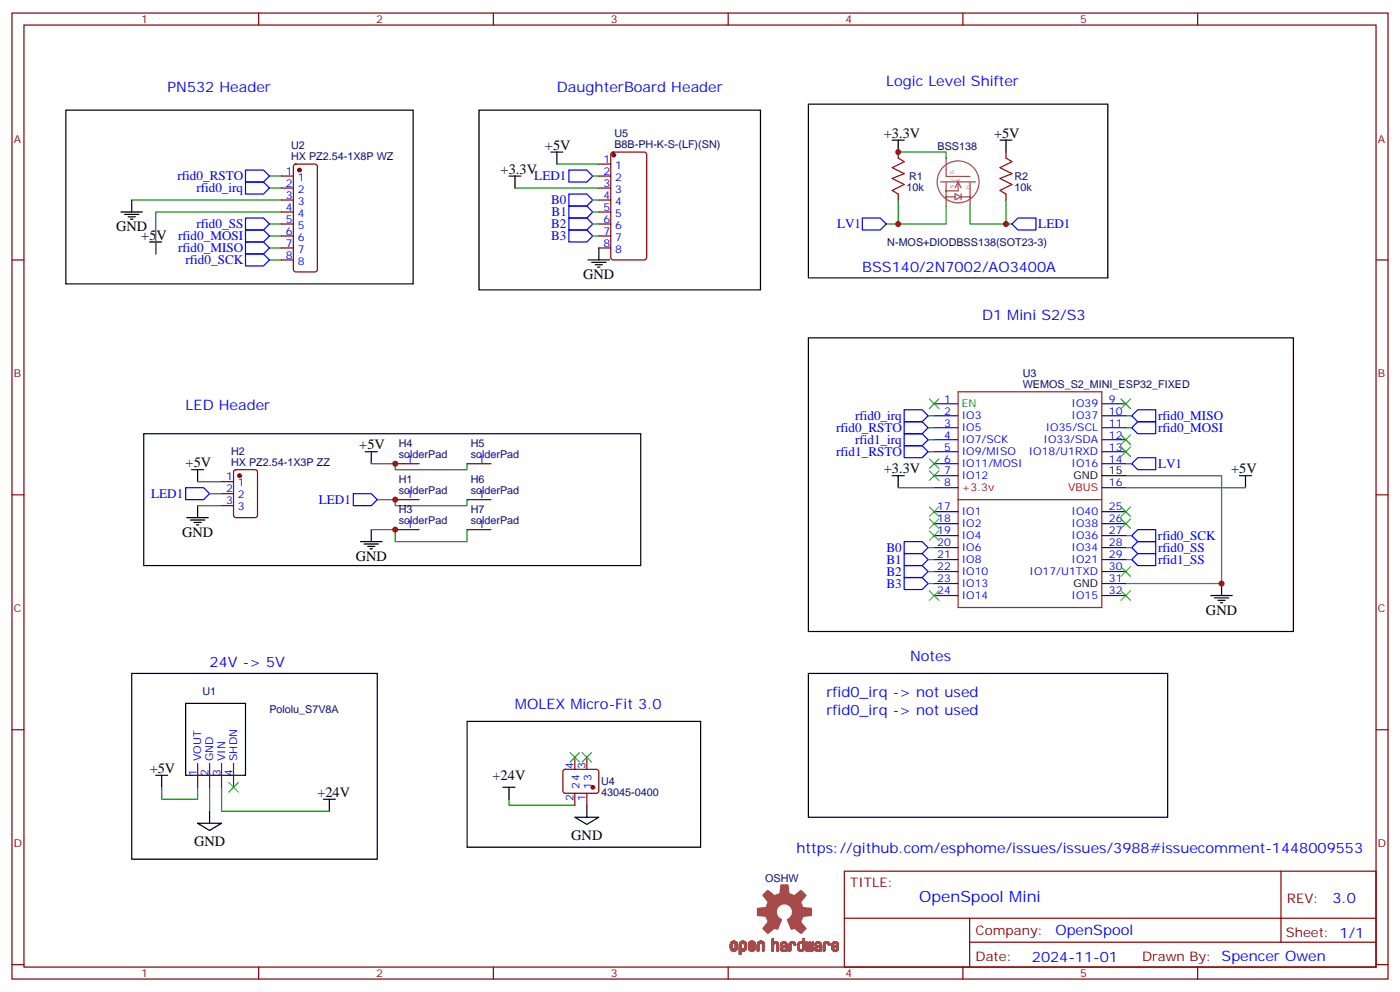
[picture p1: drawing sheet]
<svg xmlns="http://www.w3.org/2000/svg" width="412mm" height="292mm" viewBox="0 0 412 292" stroke-linecap="round" stroke-linejoin="round" font-family="sans-serif">
<defs><g id="words">
<text font-size="4.6" fill="#00f" x="270.8" y="265.5">OpenSpool Mini</text>
<g font-size="4.2" fill="#00f">
<text x="49.4" y="27.1">PN532 Header</text>
<text x="164" y="27.1">DaughterBoard Header</text>
<text x="261.1" y="25.4">Logic Level Shifter</text>
<text x="254" y="80">BSS140/2N7002/AO3400A</text>
<text x="289.3" y="94.2">D1 Mini S2/S3</text>
<text x="54.7" y="120.6">LED Header</text>
<text x="61.7" y="196.5">24V -&gt; 5V</text>
<text x="268.1" y="194.7">Notes</text>
<text x="151.7" y="208.8">MOLEX Micro-Fit 3.0</text>
<text x="243.4" y="205.3">rfid0_irq -&gt; not used</text>
<text x="243.4" y="210.6">rfid0_irq -&gt; not used</text>
<text x="234.6" y="251.1">https://github.com/esphome/issues/issues/3988#issuecomment-1448009553</text>
<text x="392.5" y="265.7">3.0</text>
<text x="310.9" y="275.3">OpenSpool</text>
<text x="304" y="283.1">2024-11-01</text>
</g>
<g font-size="4.2">
<text x="260.3" y="40.5">+3.3V</text>
<text x="292.8" y="40.5">+5V</text>
<text x="160.5" y="44.1">+5V</text>
<text x="147.5" y="51.1">+3.3V</text>
<text x="34.2" y="68.1">GND</text>
<text x="41.6" y="70.5">+5V</text>
<text x="171.8" y="82.2">GND</text>
<text x="54.7" y="137.5">+5V</text>
<text x="105.8" y="132.3">+5V</text>
<text x="260.3" y="139.3">+3.3V</text>
<text x="362.7" y="139.3">+5V</text>
<text x="53.6" y="158">GND</text>
<text x="104.8" y="165.1">GND</text>
<text x="355.2" y="180.9">GND</text>
<text x="44.1" y="227.5">+5V</text>
<text x="145.1" y="229.7">+24V</text>
<text x="93.5" y="234.6">+24V</text>
<text x="57.1" y="249.1">GND</text>
<text x="168.3" y="247.3">GND</text>
</g>
<g font-size="3.9" fill="#00f">
<text x="52.3" y="53.1">rfid0_RSTO</text>
<text x="157.4" y="53.1">LED1</text>
<text x="57.8" y="56.6">rfid0_irq</text>
<text x="162.4" y="60.1">B0</text>
<text x="162.5" y="63.7">B1</text>
<text x="52.5" y="70.7">rfid0_MOSI</text>
<text x="57.9" y="67.2">rfid0_SS</text>
<text x="162.4" y="67.2">B2</text>
<text x="162.4" y="70.7">B3</text>
<text x="246.6" y="67.2">LV1</text>
<text x="305.9" y="67.2">LED1</text>
<text x="52.5" y="74.2">rfid0_MISO</text>
<text x="54.7" y="77.8">rfid0_SCK</text>
<text x="251.9" y="123.6">rfid0_irq</text>
<text x="341.1" y="123.7">rfid0_MISO</text>
<text x="246.3" y="127.2">rfid0_RSTO</text>
<text x="251.9" y="130.7">rfid1_irq</text>
<text x="341.1" y="127.2">rfid0_MOSI</text>
<text x="246.3" y="134.2">rfid1_RSTO</text>
<text x="341.1" y="137.8">LV1</text>
<text x="44.5" y="146.6">LED1</text>
<text x="93.9" y="148.3">LED1</text>
<text x="341.1" y="159">rfid0_SCK</text>
<text x="261.1" y="162.5">B0</text>
<text x="261.1" y="166">B1</text>
<text x="341.1" y="162.5">rfid0_SS</text>
<text x="341.1" y="166">rfid1_SS</text>
<text x="261.1" y="169.5">B2</text>
<text x="261.1" y="173">B3</text>
</g>
<g font-size="3.9" fill="#800">
<text x="250.5" y="261">TITLE:</text>
<text x="379.1" y="265.7">REV:</text>
<text x="287.4" y="275.2">Company:</text>
<text x="378.7" y="275.8">Sheet: 1/1</text>
<text x="287.4" y="282.9">Date:</text>
<text x="336.4" y="283">Drawn By: Spencer Owen</text>
</g>
<g font-size="3.2" fill="#800">
<text x="41.6" y="6.8">1</text>
<text x="110.8" y="6.8">2</text>
<text x="179.9" y="6.8">3</text>
<text x="249.1" y="6.8">4</text>
<text x="318.2" y="6.8">5</text>
<text x="4.1" y="41.9">A</text>
<text x="405.9" y="41.9">A</text>
<text x="4.1" y="111.1">B</text>
<text x="405.9" y="111.1">B</text>
<text x="4.1" y="180.2">C</text>
<text x="405.9" y="180.2">C</text>
<text x="4.1" y="249.4">D</text>
<text x="405.9" y="249.4">D</text>
<text x="41.6" y="287.7">1</text>
<text x="110.8" y="287.7">2</text>
<text x="179.9" y="287.7">3</text>
<text x="249.1" y="287.7">4</text>
<text x="318.2" y="287.7">5</text>
</g>
<g font-size="3.2" fill="#000080">
<text x="181" y="40.4">U5</text>
<text x="85.7" y="47.1">HX PZ2.54-1X8P WZ</text>
<text x="85.7" y="43.9">U2</text>
<text x="181" y="43.5">B8B-PH-K-S-(LF)(SN)</text>
<text x="276.2" y="44.1">BSS138</text>
<text x="267.8" y="53">R1</text>
<text x="298.8" y="52.9">R2</text>
<text x="267.1" y="56.1">10k</text>
<text x="298.8" y="56.1">10k</text>
<text x="261.4" y="72.4">N-MOS+DIODBSS138(SOT23-3)</text>
<text x="301.3" y="111">U3</text>
<text x="301.3" y="114.1">WEMOS_S2_MINI_ESP32_FIXED</text>
<text x="117.5" y="131.5">H4</text>
<text x="138.7" y="131.5">H5</text>
<text x="68.1" y="137.1">HX PZ2.54-1X3P ZZ</text>
<text x="68.1" y="133.9">H2</text>
<text x="117.5" y="134.7">solderPad</text>
<text x="138.7" y="134.7">solderPad</text>
<text x="117.5" y="142.1">H1</text>
<text x="138.7" y="142.1">H6</text>
<text x="117.5" y="145.3">solderPad</text>
<text x="138.7" y="145.3">solderPad</text>
<text x="117.5" y="154.1">solderPad</text>
<text x="117.5" y="150.9">H3</text>
<text x="138.7" y="154.1">solderPad</text>
<text x="138.7" y="150.9">H7</text>
<text x="59.6" y="204.6">U1</text>
<text x="79.3" y="209.9">Pololu_S7V8A</text>
<text x="177.1" y="231.1">U4</text>
<text x="177.1" y="234.3">43045-0400</text>
<text x="225.4" y="259.5">OSHW</text>
</g>
<g font-size="3.2" fill="#00f">
<text x="177.7" y="47.9">1</text>
<text x="84.2" y="51.5">1</text>
<text x="87.7" y="53.2">1</text>
<text x="177.7" y="51.5">2</text>
<text x="181.2" y="49.7">1</text>
<text x="181.2" y="53.2">2</text>
<text x="84.2" y="55">2</text>
<text x="84.2" y="58.5">3</text>
<text x="87.7" y="56.8">2</text>
<text x="177.7" y="55">3</text>
<text x="177.7" y="58.5">4</text>
<text x="181.2" y="56.8">3</text>
<text x="84.2" y="62.1">4</text>
<text x="84.2" y="65.6">5</text>
<text x="87.7" y="60.3">3</text>
<text x="87.7" y="63.8">4</text>
<text x="177.7" y="62.1">5</text>
<text x="177.7" y="65.6">6</text>
<text x="181.2" y="60.3">4</text>
<text x="181.2" y="63.8">5</text>
<text x="84.2" y="69.1">6</text>
<text x="87.7" y="67.3">5</text>
<text x="87.7" y="70.9">6</text>
<text x="177.7" y="69.1">7</text>
<text x="181.2" y="67.3">6</text>
<text x="181.2" y="70.9">7</text>
<text x="84.2" y="72.6">7</text>
<text x="84.2" y="76.2">8</text>
<text x="87.7" y="74.4">7</text>
<text x="87.7" y="77.9">8</text>
<text x="177.7" y="72.6">8</text>
<text x="181.2" y="74.4">8</text>
<text x="278.1" y="118.5">1</text>
<text x="315.6" y="119.9">IO39</text>
<text x="326.7" y="118.5">9</text>
<text x="278.1" y="125.6">3</text>
<text x="278.1" y="122">2</text>
<text x="283.3" y="123.4">IO3</text>
<text x="315.6" y="123.4">IO37</text>
<text x="326.7" y="125.6">11</text>
<text x="326.7" y="122">10</text>
<text x="278.1" y="129.1">4</text>
<text x="283.3" y="127">IO5</text>
<text x="283.3" y="130.5">IO7/SCK</text>
<text x="307.4" y="130.5">IO33/SDA</text>
<text x="308" y="127">IO35/SCL</text>
<text x="326.7" y="129.1">12</text>
<text x="119.7" y="136.1">1</text>
<text x="140.9" y="136.1">1</text>
<text x="278.1" y="136.1">6</text>
<text x="278.1" y="132.6">5</text>
<text x="283.3" y="137.5">IO11/MOSI</text>
<text x="283.3" y="134">IO9/MISO</text>
<text x="303" y="134">IO18/U1RXD</text>
<text x="315.6" y="137.5">IO16</text>
<text x="326.7" y="136.1">14</text>
<text x="326.7" y="132.6">13</text>
<text x="66.6" y="141.4">1</text>
<text x="70.1" y="143.2">1</text>
<text x="278.1" y="143.2">8</text>
<text x="278.1" y="139.7">7</text>
<text x="283.3" y="141.1">IO12</text>
<text x="326.7" y="143.2">16</text>
<text x="66.6" y="145">2</text>
<text x="66.6" y="148.5">3</text>
<text x="70.1" y="146.7">2</text>
<text x="119.7" y="146.7">1</text>
<text x="140.9" y="146.7">1</text>
<text x="70.1" y="150.2">3</text>
<text x="119.7" y="155.5">1</text>
<text x="140.9" y="155.5">1</text>
<text x="276.1" y="150.2">17</text>
<text x="276.1" y="153.8">18</text>
<text x="283.3" y="151.7">IO1</text>
<text x="283.3" y="155.2">IO2</text>
<text x="315.6" y="151.7">IO40</text>
<text x="315.6" y="155.2">IO38</text>
<text x="326.7" y="150.2">25</text>
<text x="326.7" y="153.8">26</text>
<text x="276.1" y="157.3">19</text>
<text x="276.1" y="160.8">20</text>
<text x="283.3" y="158.7">IO4</text>
<text x="315.6" y="158.7">IO36</text>
<text x="326.7" y="157.3">27</text>
<text x="326.7" y="160.8">28</text>
<text x="276.1" y="164.4">21</text>
<text x="276.1" y="167.9">22</text>
<text x="283.3" y="162.2">IO6</text>
<text x="283.3" y="165.8">IO8</text>
<text x="315.6" y="162.2">IO34</text>
<text x="315.6" y="165.8">IO21</text>
<text x="326.7" y="164.4">29</text>
<text x="326.7" y="167.9">30</text>
<text x="276.1" y="171.4">23</text>
<text x="283.3" y="169.3">IO10</text>
<text x="283.3" y="172.8">IO13</text>
<text x="303.3" y="169.3">IO17/U1TXD</text>
<text x="326.7" y="171.4">31</text>
<text x="276.1" y="174.9">24</text>
<text x="283.3" y="176.4">IO14</text>
<text x="315.6" y="176.4">IO15</text>
<text x="326.7" y="174.9">32</text>
<text x="59.3" y="224" transform="rotate(-90 59.3 224)">VOUT</text>
<text x="62.8" y="224" transform="rotate(-90 62.8 224)">GND</text>
<text x="66.3" y="224" transform="rotate(-90 66.3 224)">VIN</text>
<text x="69.8" y="224" transform="rotate(-90 69.8 224)">SHDN</text>
<text x="169" y="226.3" transform="rotate(-90 169 226.3)">4</text>
<text x="172.5" y="226.3" transform="rotate(-90 172.5 226.3)">3</text>
<text x="57.9" y="228.5" transform="rotate(-90 57.9 228.5)">1</text>
<text x="61.4" y="228.5" transform="rotate(-90 61.4 228.5)">2</text>
<text x="64.9" y="228.5" transform="rotate(-90 64.9 228.5)">3</text>
<text x="68.4" y="228.5" transform="rotate(-90 68.4 228.5)">4</text>
<text x="170.7" y="232.2" transform="rotate(-90 170.7 232.2)">24</text>
<text x="174.3" y="232.2" transform="rotate(-90 174.3 232.2)">13</text>
<text x="169" y="235.7" transform="rotate(-90 169 235.7)">2</text>
<text x="172.5" y="235.7" transform="rotate(-90 172.5 235.7)">1</text>
</g>
<text font-size="3.2" fill="#0c0" x="283.3" y="119.9">EN</text>
<g font-size="3.2">
<text x="316.2" y="141.1">GND</text>
<text x="326.7" y="139.7">15</text>
<text x="316.2" y="172.8">GND</text>
</g>
<g font-size="3.2" fill="#f00">
<text x="283.3" y="144.6">+3.3v</text>
<text x="314.7" y="144.6">VBUS</text>
</g>
<g font-size="1.4" fill="#a54b4b">
<text x="281" y="51.1" transform="rotate(-90 281 51.1)">G</text>
<text x="281" y="55.4" transform="rotate(-90 281 55.4)">S</text>
<text x="285.8" y="55.5" transform="rotate(-90 285.8 55.5)">D</text>
</g>
<text font-size=".7" fill="#a54b4b" x="279.9" y="53.2">&quot;N&quot;-MOS</text>
</g></defs>
<g fill="none" stroke="#870000" stroke-width=".35">
<path d="M3.5 3.8h405.4v284.4h-405.4zM7.1 7.4h398.2v277.3h-398.2zM76.2 3.8v3.6M145.3 3.8v3.6M214.5 3.8v3.6M283.6 3.8v3.6M352.8 3.8v3.6M82.9 51.8h3.5M82.9 55.4h3.5M82.9 58.9h3.5M86.7 48.5l.4-.2h5.7l.5 .2 .2 .5v30.3l-.2 .5-.5 .2h-5.7l-.5-.2-.2-.5v-30.3zM176.4 48.3h3.5"/>
<path d="M176.4 51.8h3.5M176.4 55.4h3.5M176.4 58.9h3.5M180.2 45l.4-.2h9.2l.6 .4 .1 30.6-.5 .7h-9.4l-.6-.4-.1-30.6zM264.6 44.8v1.7M264.6 57.1v1.8M296.3 44.8v1.7M296.3 57.1v1.8M3.5 76.5h3.6M82.9 76.5h3.5M82.9 62.4h3.5M82.9 65.9h3.5"/>
<path d="M82.9 69.5h3.5M82.9 73h3.5M176.4 62.4h3.5M176.4 65.9h3.5M176.4 69.5h3.5M176.4 73h3.5M405.3 76.5h3.6M69 138.5l.5-.2h5.6l.7 .4v13l-.4 .6-5.9 .1-.7-.5v-12.9zM116.4 136.5h7.1M137.6 136.5h7M3.5 145.7h3.6M65.3 141.8h3.5"/>
<path d="M65.3 145.3h3.5M65.3 148.8h3.5M116.4 147.1h7.1M116.4 155.9h7.1M137.6 147.1h7M137.6 155.9h7M405.3 145.7h3.6M3.5 214.8h3.6M405.3 214.8h3.6M58.2 224.7v7M61.7 224.7v7M65.3 224.7v7"/>
<path d="M68.8 224.7v7M166 226.7l.5-.3 9.5 .1 .4 .7-.1 5.9-.6 .4-9.5-.1-.4-.6v-5.6zM169.3 222.9v3.5M169.3 233.5v3.5M172.9 222.9v3.5M172.9 233.5v3.5M248.7 256.4h156.6v28.3h-156.6zM377.3 256.5v20.8M248.7 270.3h156.5M285.6 277.3h119.6M285.6 270.3v14.1M3.5 284h3.6"/>
<path d="M76.2 284.7v3.5M145.3 284.7v3.5M214.5 284.7v3.5M283.6 284.7v3.5M352.8 284.7v3.5M405.3 284h3.6"/>
</g>
<g fill="none" stroke="#00f" stroke-width=".35">
<path d="M72.3 53.6h5.3l1.8 1.8-1.8 1.7h-5.3zM72.3 50.1h5.3l1.8 1.7-1.8 1.8h-5.3zM167.6 50.1h5.3l1.7 1.7-1.7 1.8h-5.3zM167.6 57.1h5.3l1.7 1.8-1.7 1.7h-5.3zM72.3 64.2h5.3l1.8 1.7-1.8 1.8h-5.3zM72.3 67.7h5.3l1.8 1.8-1.8 1.7h-5.3zM72.3 71.2h5.3l1.8 1.8-1.8 1.8h-5.3zM72.3 74.8h5.3l1.8 1.7-1.8 1.8h-5.3zM167.6 60.6h5.3l1.7 1.8-1.7 1.8h-5.3zM167.6 64.2h5.3l1.7 1.7-1.7 1.8h-5.3zM167.6 67.7h5.3l1.7 1.8-1.7 1.7h-5.3zM254 64.2h5.3l1.8 1.7-1.8 1.8h-5.3z"/>
<path d="M298.1 65.9l1.8-1.7h5.3v3.5h-5.3zM275.2 118.9h7M324.6 118.9h7M266.3 120.6h5.3l1.8 1.8-1.8 1.7h-5.3zM266.3 124.1h5.3l1.8 1.8-1.8 1.8h-5.3zM266.3 127.7h5.3l1.8 1.7-1.8 1.8h-5.3zM266.3 131.2h5.3l1.8 1.8-1.8 1.7h-5.3zM275.2 125.9h7M275.2 122.4h7M275.2 136.5h7M275.2 133h7M275.2 129.4h7"/>
<path d="M324.6 125.9h7M324.6 122.4h7M324.6 136.5h7M324.6 133h7M324.6 129.4h7M333.4 122.4l1.7-1.8h5.3v3.5h-5.3zM333.4 125.9l1.7-1.8h5.3v3.6h-5.3zM333.4 136.5l1.7-1.8h5.3v3.6h-5.3zM54.7 143.5h5.3l1.7 1.8-1.7 1.8h-5.3zM104.1 145.3h5.3l1.7 1.8-1.7 1.7h-5.3zM266.3 159.4h5.3l1.8 1.8-1.8 1.7h-5.3zM275.2 143.5h7"/>
<path d="M275.2 140h7M275.2 150.6h7M275.2 154.1h7M275.2 157.7h7M324.6 143.5h7M324.6 150.6h7M324.6 154.1h7M324.6 157.7h7M333.4 157.7l1.7-1.8h5.3v3.5h-5.3zM266.3 162.9h5.3l1.8 1.8-1.8 1.8h-5.3zM266.3 166.5h5.3l1.8 1.7-1.8 1.8h-5.3zM266.3 170h5.3l1.8 1.8-1.8 1.7h-5.3z"/>
<path d="M275.2 161.2h7M275.2 164.7h7M275.2 168.2h7M275.2 171.8h7M275.2 175.3h7M324.6 161.2h7M324.6 164.7h7M324.6 168.2h7M324.6 171.8h7M324.6 175.3h7M333.4 161.2l1.7-1.8h5.3v3.5h-5.3zM333.4 164.7l1.7-1.8h5.3v3.6h-5.3z"/>
</g>
<g fill="none" stroke="#000" stroke-width=".35">
<path d="M19.4 32.4h102.3v51.2h-102.3zM141.1 32.4h82.9v52.9h-82.9zM238.1 30.7h88.2v51.1h-88.2zM38.8 58.9v3.5M149.9 51.8h3.6M151.7 51.8v3.6M162.3 44.8h3.5M164 44.8v3.5M262.8 41.2h3.5M264.6 41.2v3.6M294.6 41.2h3.5M296.3 41.2v3.6"/>
<path d="M35.6 62.4h6.4M36.7 63.1h4.2M37.7 63.8h2.2M38.5 64.5h.7M44.1 71.2h3.5M45.9 71.2v3.6M173.2 76.5h6.4M174.3 77.2h4.2M175.3 77.9h2.1M176 78.6h.7M176.4 73v3.5M238.1 99.4h142.9v86.5h-142.9z"/>
<path d="M42.3 127.7h146.4v38.8h-146.4zM56.4 138.3h3.6M58.2 138.3v3.5M107.6 133h3.5M109.4 133v3.5M55 152.4h6.4M56.1 153.1h4.2M57.1 153.8h2.2M57.9 154.5h.7M58.2 148.8v3.6M106.2 159.4h6.3M109.4 155.9v3.5"/>
<path d="M262.8 140h3.5M264.6 140v3.5M324.6 140h7M365.1 140h3.6M366.9 140v3.5M107.2 160.1h4.3M108.3 160.8h2.1M109 161.5h.7M356.7 175.3h6.3M357.7 176h4.2M358.8 176.7h2.1M359.5 177.4h.7"/>
<path d="M359.8 171.8v3.5M38.8 198.2h72.3v54.7h-72.3zM238.1 198.2h105.9v42.4h-105.9zM54.7 207h17.6v21.2h-17.6zM137.6 212.3h68.8v37.1h-68.8zM45.9 228.2h3.5M47.6 228.2v3.5M61.7 238.8v3.5M95.2 235.3h3.6M97 235.3v3.5M148.2 231.7h3.5M149.9 231.7v3.6"/>
<path d="M172.9 237v3.6M58.2 242.3h7.1l-3.6 2.1zM169.3 240.6h7.1l-3.5 2.1z"/>
</g>
<g fill="none" stroke="#008700" stroke-width=".35">
<path d="M38.8 58.9h44.1M79.4 55.4h3.5M79.4 51.8h3.5M151.7 55.4h24.7M164 48.3h12.4M174.6 58.9h1.8M174.6 51.8h1.8M264.6 58.9v7h-3.5M264.6 44.8h14.1v1.7M296.3 58.9v7M79.4 65.9h3.5M79.4 69.5h3.5"/>
<path d="M79.4 73h3.5M79.4 76.5h3.5M82.9 62.4h-37v12.4M174.6 62.4h1.8M174.6 65.9h1.8M174.6 69.5h1.8M278.7 60.6v5.3h-14.1M285.8 60.6v5.3h12.3M109.4 136.5h7v1.8h21.2v-1.8M273.4 125.9h1.8M273.4 122.4h1.8M273.4 129.4h1.8"/>
<path d="M273.4 133h1.8M331.6 136.5h1.8M331.6 125.9h1.8M331.6 122.4h1.8M58.2 148.8h7.1M58.2 141.8h7.1M61.7 145.3h3.6M109.4 155.9h7v3.5h21.2v-3.5M111.1 147.1h5.3v1.7h21.2v-1.7M264.6 143.5h10.6M331.6 140h28.2v31.8h-28.2M331.6 157.7h1.8"/>
<path d="M331.6 143.5h35.3M273.4 161.2h1.8M273.4 164.7h1.8M273.4 168.2h1.8M273.4 171.8h1.8M331.6 161.2h1.8M331.6 164.7h1.8M47.6 231.7v3.6h10.6v-3.6M61.7 231.7v7.1M65.3 231.7v7.1h31.7M149.9 235.3v1.7h19.4"/>
</g>
<g fill="#870000" stroke="#870000" stroke-width=".35">
<circle cx="70.6" cy="140" r=".53"/>
<circle cx="174.6" cy="231.7" r=".53"/>
<circle cx="180.8" cy="45.6" r=".53"/>
<circle cx="88.2" cy="50.1" r=".53"/>
</g>
<g fill="#a64a4a" stroke="#a64a4a" stroke-width=".29">
<path d="M217.9 280.9h.1z"/>
<path d="M217.8 280.9h.2z"/>
<path d="M217.8 280.9h.3z"/>
<path d="M217.8 280.8l.4 .1z"/>
<path d="M217.8 280.8h.4z"/>
<path d="M217.8 280.8h.5z"/>
<path d="M217.8 280.7l.5 .1z"/>
<path d="M217.8 280.7h.5z"/>
<path d="M217.8 280.6l.5 .1z"/>
<path d="M217.8 280.6h.5z"/>
<path d="M217.8 280.5l.5 .1z"/>
<path d="M217.8 280.5h.5z"/>
<path d="M217.8 280.4l.5 .1z"/>
<path d="M217.8 280.4h.5z"/>
<path d="M217.8 280.3l.5 .1z"/>
<path d="M217.8 280.3h.5z"/>
<path d="M217.8 280.2l.5 .1z"/>
<path d="M217.8 280.2h.5z"/>
<path d="M217.8 280.1l.5 .1z"/>
<path d="M217.8 280.1h.5z"/>
<path d="M217.8 280l.5 .1z"/>
<path d="M217.8 280h.5z"/>
<path d="M230.5 280h.6z"/>
<path d="M235.6 280h.6z"/>
<path d="M237.7 280h.5z"/>
<path d="M238.7 280h.5z"/>
<path d="M240.6 280h.6z"/>
<path d="M245.8 280h.5z"/>
<path d="M216 280h.3z"/>
<path d="M218.7 280h.2z"/>
<path d="M221.3 280h.3z"/>
<path d="M230.5 280h.7z"/>
<path d="M235.6 280h.7z"/>
<path d="M237.7 280h.6z"/>
<path d="M245.7 280h.7z"/>
<path d="M216 280h.4z"/>
<path d="M217.8 280h.6z"/>
<path d="M218.6 280h.4z"/>
<path d="M221.3 280h.4z"/>
<path d="M238.6 280h.6z"/>
<path d="M241.5 280h.2z"/>
<path d="M242.6 280h.1z"/>
<path d="M215.9 279.9l.5 .1z"/>
<path d="M217.8 279.9l.6 .1z"/>
<path d="M218.6 279.9l.5 .1z"/>
<path d="M221.3 279.9l.4 .1z"/>
<path d="M227.5 279.9l.1 .1z"/>
<path d="M229 279.9l.1 .1z"/>
<path d="M230.4 279.9l.8 .1z"/>
<path d="M231.5 279.9l.1 .1z"/>
<path d="M232.5 279.9l.2 .1z"/>
<path d="M235.6 279.9l.7 .1z"/>
<path d="M237.6 279.9l.7 .1z"/>
<path d="M238.6 279.9l.7 .1z"/>
<path d="M240.5 279.9l.8 .1z"/>
<path d="M241.5 279.9l.2 .1z"/>
<path d="M242.6 279.9l.1 .1z"/>
<path d="M245.6 279.9l.8 .1z"/>
<path d="M215.9 279.9h.6z"/>
<path d="M217.8 279.9h.6z"/>
<path d="M218.5 279.9h.6z"/>
<path d="M221.2 279.9h.6z"/>
<path d="M227.4 279.9h.3z"/>
<path d="M229 279.9h.2z"/>
<path d="M230.4 279.9h.8z"/>
<path d="M231.5 279.9h.2z"/>
<path d="M232.5 279.9h.2z"/>
<path d="M235.5 279.9h.9z"/>
<path d="M237.6 279.9h.7z"/>
<path d="M238.6 279.9h.7z"/>
<path d="M240.5 279.9h.8z"/>
<path d="M241.5 279.9h.3z"/>
<path d="M242.6 279.9h.2z"/>
<path d="M245.6 279.9h.8z"/>
<path d="M215.8 279.9h.7z"/>
<path d="M218.5 279.9h.7z"/>
<path d="M221.1 279.9h.7z"/>
<path d="M223.2 279.9h.2z"/>
<path d="M224.6 279.9h.3z"/>
<path d="M240.4 279.9h.9z"/>
<path d="M245.6 279.9h.9z"/>
<path d="M215.7 279.9h.9z"/>
<path d="M217.8 279.9h1.5z"/>
<path d="M221.1 279.9h.8z"/>
<path d="M223.1 279.9h.3z"/>
<path d="M227.5 279.9h.3z"/>
<path d="M229 279.9h.3z"/>
<path d="M230.3 279.9h.9z"/>
<path d="M231.5 279.9h.3z"/>
<path d="M232.5 279.9h.3z"/>
<path d="M235.5 279.9h1z"/>
<path d="M237.6 279.9h.8z"/>
<path d="M238.5 279.9h.9z"/>
<path d="M242.6 279.9h.3z"/>
<path d="M245.5 279.9h1z"/>
<path d="M215.7 279.9h1z"/>
<path d="M221 279.9h1z"/>
<path d="M223.1 279.9h.4z"/>
<path d="M224.6 279.9h.4z"/>
<path d="M235.4 279.9h1.1z"/>
<path d="M237.5 279.9h1.9z"/>
<path d="M241.5 279.9h.4z"/>
<path d="M215.7 279.8l1 .1z"/>
<path d="M217.8 279.8l1.5 .1z"/>
<path d="M221 279.8l1 .1z"/>
<path d="M223.1 279.8l.4 .1z"/>
<path d="M224.6 279.8l.4 .1z"/>
<path d="M227.5 279.8l.3 .1z"/>
<path d="M229 279.8l.3 .1z"/>
<path d="M230.3 279.8l.9 .1z"/>
<path d="M231.5 279.8l.4 .1z"/>
<path d="M232.5 279.8l.3 .1z"/>
<path d="M235.4 279.8l1.1 .1z"/>
<path d="M237.5 279.8l1.9 .1z"/>
<path d="M240.4 279.8l.9 .1z"/>
<path d="M241.5 279.8l.4 .1z"/>
<path d="M242.6 279.8l.3 .1z"/>
<path d="M245.5 279.8l1.1 .1z"/>
<path d="M215.6 279.8h1.1z"/>
<path d="M217.8 279.8h1.6z"/>
<path d="M221 279.8h1z"/>
<path d="M223.1 279.8h.4z"/>
<path d="M224.6 279.8h.4z"/>
<path d="M227.5 279.8h.3z"/>
<path d="M229 279.8h.3z"/>
<path d="M230.3 279.8h.9z"/>
<path d="M231.5 279.8h.4z"/>
<path d="M232.5 279.8h.4z"/>
<path d="M235.4 279.8h1.1z"/>
<path d="M237.5 279.8h1.9z"/>
<path d="M240.3 279.8h1z"/>
<path d="M241.5 279.8h.4z"/>
<path d="M242.6 279.8h.3z"/>
<path d="M245.4 279.8h1.2z"/>
<path d="M220.9 279.8h1.1z"/>
<path d="M230.2 279.8h1z"/>
<path d="M223.1 279.8h.5z"/>
<path d="M224.6 279.8h.5z"/>
<path d="M235.3 279.8h1.3z"/>
<path d="M237.5 279.8h2z"/>
<path d="M215.6 279.8h1.2z"/>
<path d="M220.9 279.8h1.2z"/>
<path d="M237.4 279.8h2.1z"/>
<path d="M215.5 279.8h1.3z"/>
<path d="M217.8 279.8h1.7z"/>
<path d="M220.8 279.8h1.3z"/>
<path d="M224.6 279.8h.6z"/>
<path d="M245.4 279.8h1.3z"/>
<path d="M215.5 279.7l1.3 .1z"/>
<path d="M217.8 279.7l1.7 .1z"/>
<path d="M220.8 279.7l1.3 .1z"/>
<path d="M223.1 279.7l.5 .1z"/>
<path d="M224.6 279.7l.6 .1z"/>
<path d="M227.5 279.7l.4 .1z"/>
<path d="M229 279.7l.3 .1z"/>
<path d="M230.1 279.7l1.1 .1z"/>
<path d="M231.5 279.7l.4 .1z"/>
<path d="M232.5 279.7l.4 .1z"/>
<path d="M235.3 279.7l1.3 .1z"/>
<path d="M237.4 279.7l2.1 .1z"/>
<path d="M240.2 279.7l1.1 .1z"/>
<path d="M241.5 279.7l.4 .1z"/>
<path d="M242.6 279.7l.3 .1z"/>
<path d="M245.3 279.7l1.4 .1z"/>
<path d="M215.5 279.7h1.3z"/>
<path d="M217.8 279.7h1.7z"/>
<path d="M220.8 279.7h1.3z"/>
<path d="M223.1 279.7h.6z"/>
<path d="M224.6 279.7h.6z"/>
<path d="M227.5 279.7h.4z"/>
<path d="M229 279.7h.3z"/>
<path d="M230.1 279.7h1.1z"/>
<path d="M231.5 279.7h.4z"/>
<path d="M232.5 279.7h.4z"/>
<path d="M235.3 279.7h1.3z"/>
<path d="M237.4 279.7h2.1z"/>
<path d="M240.2 279.7h1.1z"/>
<path d="M241.5 279.7h.4z"/>
<path d="M242.6 279.7h.3z"/>
<path d="M245.3 279.7h1.4z"/>
<path d="M215.5 279.7h1.4z"/>
<path d="M220.8 279.7h1.4z"/>
<path d="M235.2 279.7h1.5z"/>
<path d="M215.4 279.7h1.5z"/>
<path d="M240.2 279.7h1z"/>
<path d="M217.8 279.7h1.8z"/>
<path d="M220.7 279.7h1.5z"/>
<path d="M240.1 279.7h1.1z"/>
<path d="M245.3 279.7h1.5z"/>
<path d="M215.4 279.6l1.5 .1z"/>
<path d="M217.8 279.6l1.8 .1z"/>
<path d="M220.7 279.6l1.5 .1z"/>
<path d="M223.1 279.6l.6 .1z"/>
<path d="M224.6 279.6l.6 .1z"/>
<path d="M227.5 279.6l.4 .1z"/>
<path d="M229 279.6l.3 .1z"/>
<path d="M230.1 279.6l1.1 .1z"/>
<path d="M231.5 279.6l.4 .1z"/>
<path d="M232.5 279.6l.4 .1z"/>
<path d="M235.2 279.6l1.5 .1z"/>
<path d="M237.4 279.6l2.2 .1z"/>
<path d="M240.1 279.6l1.1 .1z"/>
<path d="M241.5 279.6l.4 .1z"/>
<path d="M242.6 279.6l.3 .1z"/>
<path d="M245.3 279.6l1.5 .1z"/>
<path d="M215.4 279.6h1.6z"/>
<path d="M217.8 279.6h1.8z"/>
<path d="M220.7 279.6h1.5z"/>
<path d="M223.1 279.6h.6z"/>
<path d="M224.6 279.6h.6z"/>
<path d="M227.5 279.6h.4z"/>
<path d="M229 279.6h.3z"/>
<path d="M230 279.6h1.2z"/>
<path d="M231.5 279.6h.4z"/>
<path d="M232.5 279.6h.4z"/>
<path d="M235.2 279.6h1.5z"/>
<path d="M237.4 279.6h2.2z"/>
<path d="M240.1 279.6h1.1z"/>
<path d="M241.5 279.6h.4z"/>
<path d="M242.6 279.6h.3z"/>
<path d="M245.2 279.6h1.6z"/>
<path d="M230 279.6h.7z"/>
<path d="M230.8 279.6h.3z"/>
<path d="M235.2 279.6h.7z"/>
<path d="M236 279.6h.7z"/>
<path d="M237.3 279.6h2.3z"/>
<path d="M245.2 279.6h.8z"/>
<path d="M246.1 279.6h.7z"/>
<path d="M220.7 279.6h1.6z"/>
<path d="M230.9 279.6h.2z"/>
<path d="M235.2 279.6h.6z"/>
<path d="M236.1 279.6h.7z"/>
<path d="M237.3 279.6h.6z"/>
<path d="M238 279.6h.9z"/>
<path d="M239 279.6h.6z"/>
<path d="M240.1 279.6h.6z"/>
<path d="M241 279.6h.2z"/>
<path d="M245.2 279.6h.7z"/>
<path d="M246.2 279.6h.6z"/>
<path d="M215.3 279.6h1.7z"/>
<path d="M217.8 279.6h1.9z"/>
<path d="M230 279.6h.6z"/>
<path d="M235.1 279.6h.7z"/>
<path d="M236.2 279.6h.6z"/>
<path d="M238.1 279.6h.7z"/>
<path d="M239.1 279.6h.5z"/>
<path d="M245.2 279.6h.6z"/>
<path d="M215.3 279.5l1.7 .1z"/>
<path d="M217.8 279.5l1.9 .1z"/>
<path d="M220.7 279.5l1.6 .1z"/>
<path d="M223.1 279.5l.6 .1z"/>
<path d="M224.6 279.5l.6 .1z"/>
<path d="M227.5 279.5l.4 .1z"/>
<path d="M229 279.5l.3 .1z"/>
<path d="M230 279.5l.5 .1z"/>
<path d="M231.5 279.5l.4 .1z"/>
<path d="M232.5 279.5l.4 .1z"/>
<path d="M235.1 279.5l.6 .1z"/>
<path d="M236.2 279.5l.6 .1z"/>
<path d="M237.3 279.5l.5 .1z"/>
<path d="M238.1 279.5l.7 .1z"/>
<path d="M239.1 279.5l.5 .1z"/>
<path d="M240.1 279.5l.5 .1z"/>
<path d="M241.5 279.5l.4 .1z"/>
<path d="M242.6 279.5l.3 .1z"/>
<path d="M245.2 279.5l.6 .1z"/>
<path d="M246.3 279.5l.5 .1z"/>
<path d="M215.3 279.5h1.7z"/>
<path d="M217.8 279.5h1.9z"/>
<path d="M220.6 279.5h1.7z"/>
<path d="M223.1 279.5h.6z"/>
<path d="M224.6 279.5h.6z"/>
<path d="M227.5 279.5h.4z"/>
<path d="M229 279.5h.3z"/>
<path d="M230 279.5h.5z"/>
<path d="M231.5 279.5h.4z"/>
<path d="M232.5 279.5h.4z"/>
<path d="M235.1 279.5h.6z"/>
<path d="M236.2 279.5h.6z"/>
<path d="M237.3 279.5h.5z"/>
<path d="M238.2 279.5h.6z"/>
<path d="M239.1 279.5h.5z"/>
<path d="M240.1 279.5h.5z"/>
<path d="M241.5 279.5h.4z"/>
<path d="M242.6 279.5h.3z"/>
<path d="M245.2 279.5h.5z"/>
<path d="M246.3 279.5h.5z"/>
<path d="M235.1 279.5h.5z"/>
<path d="M236.3 279.5h.5z"/>
<path d="M238.2 279.5h.5z"/>
<path d="M239.2 279.5h.4z"/>
<path d="M215.3 279.5h1.8z"/>
<path d="M246.4 279.5h.4z"/>
<path d="M237.3 279.5h.4z"/>
<path d="M246.4 279.5h.5z"/>
<path d="M240 279.5h.5z"/>
<path d="M245.2 279.5h.4z"/>
<path d="M215.3 279.4l1.8 .1z"/>
<path d="M217.8 279.4l1.9 .1z"/>
<path d="M220.6 279.4l1.8 .1z"/>
<path d="M223.1 279.4l.6 .1z"/>
<path d="M224.6 279.4l.6 .1z"/>
<path d="M227.5 279.4l.4 .1z"/>
<path d="M229 279.4l.3 .1z"/>
<path d="M230 279.4l.5 .1z"/>
<path d="M231.5 279.4l.4 .1z"/>
<path d="M232.5 279.4l.4 .1z"/>
<path d="M235.1 279.4l.5 .1z"/>
<path d="M236.3 279.4l.5 .1z"/>
<path d="M237.3 279.4l.4 .1z"/>
<path d="M238.2 279.4l.5 .1z"/>
<path d="M239.2 279.4l.4 .1z"/>
<path d="M240 279.4l.5 .1z"/>
<path d="M241.5 279.4l.4 .1z"/>
<path d="M242.6 279.4l.3 .1z"/>
<path d="M245.2 279.4l.4 .1z"/>
<path d="M246.4 279.4l.5 .1z"/>
<path d="M215.3 279.4h.8z"/>
<path d="M216.3 279.4h.8z"/>
<path d="M217.8 279.4h.9z"/>
<path d="M218.9 279.4h.8z"/>
<path d="M220.6 279.4h.8z"/>
<path d="M221.6 279.4h.8z"/>
<path d="M223.1 279.4h.6z"/>
<path d="M224.6 279.4h.6z"/>
<path d="M227.5 279.4h.4z"/>
<path d="M229 279.4h.3z"/>
<path d="M230 279.4h.4z"/>
<path d="M231.5 279.4h.4z"/>
<path d="M232.5 279.4h.4z"/>
<path d="M235.1 279.4h.4z"/>
<path d="M236.4 279.4h.4z"/>
<path d="M237.3 279.4h.4z"/>
<path d="M238.2 279.4h.5z"/>
<path d="M239.2 279.4h.4z"/>
<path d="M240 279.4h.5z"/>
<path d="M241.5 279.4h.4z"/>
<path d="M242.6 279.4h.3z"/>
<path d="M245.1 279.4h.5z"/>
<path d="M246.4 279.4h.5z"/>
<path d="M215.3 279.4h.7z"/>
<path d="M219 279.4h.8z"/>
<path d="M220.6 279.4h.7z"/>
<path d="M246.5 279.4h.4z"/>
<path d="M215.2 279.4h.8z"/>
<path d="M216.4 279.4h.7z"/>
<path d="M217.8 279.4h.8z"/>
<path d="M220.5 279.4h.8z"/>
<path d="M221.7 279.4h.7z"/>
<path d="M235 279.4h.5z"/>
<path d="M215.2 279.4h.7z"/>
<path d="M219.1 279.4h.7z"/>
<path d="M215.2 279.3l.7 .1z"/>
<path d="M216.4 279.3l.7 .1z"/>
<path d="M217.8 279.3l.8 .1z"/>
<path d="M219.1 279.3l.7 .1z"/>
<path d="M220.5 279.3l.7 .1z"/>
<path d="M221.7 279.3l.7 .1z"/>
<path d="M223.1 279.3l.6 .1z"/>
<path d="M224.6 279.3l.6 .1z"/>
<path d="M227.5 279.3l.4 .1z"/>
<path d="M229 279.3l.3 .1z"/>
<path d="M230 279.3l.4 .1z"/>
<path d="M231.5 279.3l.4 .1z"/>
<path d="M232.5 279.3l.4 .1z"/>
<path d="M235 279.3l.5 .1z"/>
<path d="M236.4 279.3l.5 .1z"/>
<path d="M237.3 279.3l.4 .1z"/>
<path d="M238.2 279.3l.5 .1z"/>
<path d="M239.2 279.3l.4 .1z"/>
<path d="M240 279.3l.5 .1z"/>
<path d="M241.5 279.3l.4 .1z"/>
<path d="M242.6 279.3l.3 .1z"/>
<path d="M245.1 279.3l.4 .1z"/>
<path d="M246.5 279.3l.4 .1z"/>
<path d="M215.2 279.3h.7z"/>
<path d="M216.5 279.3h.6z"/>
<path d="M217.8 279.3h.7z"/>
<path d="M219.1 279.3h.7z"/>
<path d="M220.5 279.3h.7z"/>
<path d="M221.8 279.3h.6z"/>
<path d="M223.1 279.3h.6z"/>
<path d="M224.6 279.3h.6z"/>
<path d="M227.5 279.3h.4z"/>
<path d="M229 279.3h.3z"/>
<path d="M230 279.3h.4z"/>
<path d="M231.5 279.3h.4z"/>
<path d="M232.5 279.3h.4z"/>
<path d="M235 279.3h.5z"/>
<path d="M236.4 279.3h.5z"/>
<path d="M237.3 279.3h.4z"/>
<path d="M238.2 279.3h.5z"/>
<path d="M239.2 279.3h.4z"/>
<path d="M240 279.3h.5z"/>
<path d="M241.5 279.3h.4z"/>
<path d="M242.6 279.3h.3z"/>
<path d="M245.1 279.3h.4z"/>
<path d="M246.5 279.3h.4z"/>
<path d="M219.2 279.3h.6z"/>
<path d="M220.5 279.3h.6z"/>
<path d="M221.8 279.3h.7z"/>
<path d="M235 279.3h.4z"/>
<path d="M236.5 279.3h.4z"/>
<path d="M215.2 279.3h.6z"/>
<path d="M239.3 279.3h.3z"/>
<path d="M215.2 279.2l.6 .1z"/>
<path d="M216.5 279.2l.7 .1z"/>
<path d="M217.8 279.2l.7 .1z"/>
<path d="M219.2 279.2l.6 .1z"/>
<path d="M220.5 279.2l.6 .1z"/>
<path d="M221.9 279.2l.6 .1z"/>
<path d="M223.1 279.2l.6 .1z"/>
<path d="M224.6 279.2l.6 .1z"/>
<path d="M227.5 279.2l.4 .1z"/>
<path d="M229 279.2l.3 .1z"/>
<path d="M230 279.2l.4 .1z"/>
<path d="M231.5 279.2l.4 .1z"/>
<path d="M232.5 279.2l.4 .1z"/>
<path d="M235 279.2l.4 .1z"/>
<path d="M236.5 279.2l.4 .1z"/>
<path d="M237.3 279.2l.4 .1z"/>
<path d="M238.3 279.2l.4 .1z"/>
<path d="M239.3 279.2l.3 .1z"/>
<path d="M240 279.2l.5 .1z"/>
<path d="M241.5 279.2l.4 .1z"/>
<path d="M242.6 279.2l.3 .1z"/>
<path d="M245.1 279.2l.4 .1z"/>
<path d="M246.5 279.2l.4 .1z"/>
<path d="M215.2 279.2h.6z"/>
<path d="M216.5 279.2h.7z"/>
<path d="M217.8 279.2h.7z"/>
<path d="M219.2 279.2h.6z"/>
<path d="M220.5 279.2h.6z"/>
<path d="M221.9 279.2h.6z"/>
<path d="M223.1 279.2h.6z"/>
<path d="M224.6 279.2h.6z"/>
<path d="M227.5 279.2h.4z"/>
<path d="M229 279.2h.3z"/>
<path d="M230 279.2h.4z"/>
<path d="M231.5 279.2h.4z"/>
<path d="M232.5 279.2h.4z"/>
<path d="M235 279.2h.4z"/>
<path d="M236.5 279.2h.4z"/>
<path d="M237.3 279.2h.4z"/>
<path d="M238.3 279.2h.4z"/>
<path d="M239.3 279.2h.3z"/>
<path d="M240 279.2h.5z"/>
<path d="M241.5 279.2h.4z"/>
<path d="M242.6 279.2h.3z"/>
<path d="M245.1 279.2h.4z"/>
<path d="M246.5 279.2h.4z"/>
<path d="M216.6 279.2h.6z"/>
<path d="M246.5 279.2h.5z"/>
<path d="M217.8 279.2h.6z"/>
<path d="M246.6 279.2h.4z"/>
<path d="M219.3 279.2h.5z"/>
<path d="M215.2 279.1l.6 .1z"/>
<path d="M216.6 279.1l.6 .1z"/>
<path d="M217.8 279.1l.6 .1z"/>
<path d="M219.3 279.1l.5 .1z"/>
<path d="M220.5 279.1l.5 .1z"/>
<path d="M221.9 279.1l.6 .1z"/>
<path d="M223.1 279.1l.6 .1z"/>
<path d="M224.6 279.1l.6 .1z"/>
<path d="M227.5 279.1l.4 .1z"/>
<path d="M229 279.1l.3 .1z"/>
<path d="M230 279.1l.4 .1z"/>
<path d="M231.5 279.1l.4 .1z"/>
<path d="M232.5 279.1l.4 .1z"/>
<path d="M235 279.1l.4 .1z"/>
<path d="M236.5 279.1l.4 .1z"/>
<path d="M237.3 279.1l.4 .1z"/>
<path d="M238.2 279.1l.5 .1z"/>
<path d="M239.3 279.1l.3 .1z"/>
<path d="M240 279.1l.5 .1z"/>
<path d="M241.5 279.1l.4 .1z"/>
<path d="M242.6 279.1l.3 .1z"/>
<path d="M245.1 279.1l.4 .1z"/>
<path d="M246.6 279.1l.4 .1z"/>
<path d="M215.2 279.1h.6z"/>
<path d="M216.6 279.1h.6z"/>
<path d="M217.8 279.1h.6z"/>
<path d="M219.3 279.1h.5z"/>
<path d="M220.5 279.1h.5z"/>
<path d="M221.9 279.1h.6z"/>
<path d="M223.1 279.1h.6z"/>
<path d="M224.6 279.1h.6z"/>
<path d="M227.5 279.1h.4z"/>
<path d="M229 279.1h.3z"/>
<path d="M230 279.1h.4z"/>
<path d="M231.5 279.1h.4z"/>
<path d="M232.5 279.1h.4z"/>
<path d="M235 279.1h.4z"/>
<path d="M236.5 279.1h.4z"/>
<path d="M237.3 279.1h.4z"/>
<path d="M238.2 279.1h.5z"/>
<path d="M239.3 279.1h.3z"/>
<path d="M240 279.1h.5z"/>
<path d="M241.5 279.1h.4z"/>
<path d="M242.6 279.1h.3z"/>
<path d="M245.1 279.1h.4z"/>
<path d="M246.6 279.1h.4z"/>
<path d="M215.2 279.1h.5z"/>
<path d="M238.3 279.1h.4z"/>
<path d="M230 279.1h.5z"/>
<path d="M240 279.1h.6z"/>
<path d="M215.2 279l.5 .1z"/>
<path d="M216.6 279l.6 .1z"/>
<path d="M217.8 279l.5 .1z"/>
<path d="M219.3 279l.5 .1z"/>
<path d="M220.5 279l.5 .1z"/>
<path d="M222 279l.5 .1z"/>
<path d="M223.1 279l.6 .1z"/>
<path d="M224.6 279l.6 .1z"/>
<path d="M227.5 279l.4 .1z"/>
<path d="M229 279l.3 .1z"/>
<path d="M230 279l.5 .1z"/>
<path d="M231.5 279l.4 .1z"/>
<path d="M232.5 279l.4 .1z"/>
<path d="M235 279l.4 .1z"/>
<path d="M236.5 279l.4 .1z"/>
<path d="M237.3 279l.4 .1z"/>
<path d="M238.3 279l.4 .1z"/>
<path d="M239.3 279l.3 .1z"/>
<path d="M240.1 279l.5 .1z"/>
<path d="M241.5 279l.4 .1z"/>
<path d="M242.6 279l.3 .1z"/>
<path d="M245.1 279l.4 .1z"/>
<path d="M246.6 279l.4 .1z"/>
<path d="M215.2 279h.5z"/>
<path d="M216.6 279h.6z"/>
<path d="M217.8 279h.5z"/>
<path d="M219.3 279h.5z"/>
<path d="M220.5 279h.5z"/>
<path d="M222 279h.5z"/>
<path d="M223.1 279h.6z"/>
<path d="M224.6 279h.6z"/>
<path d="M227.5 279h.4z"/>
<path d="M229 279h.3z"/>
<path d="M230 279h.5z"/>
<path d="M231.5 279h.4z"/>
<path d="M232.5 279h.4z"/>
<path d="M235 279h.4z"/>
<path d="M236.5 279h.4z"/>
<path d="M237.3 279h.4z"/>
<path d="M238.3 279h.4z"/>
<path d="M239.3 279h.3z"/>
<path d="M240.1 279h.5z"/>
<path d="M241.5 279h.4z"/>
<path d="M242.6 279h.3z"/>
<path d="M245.1 279h.4z"/>
<path d="M246.6 279h.4z"/>
<path d="M238.2 279h.5z"/>
<path d="M245.1 279h.5z"/>
<path d="M230 279h.6z"/>
<path d="M246.7 279h.3z"/>
<path d="M220.5 279h.6z"/>
<path d="M215.2 278.9l.5 .1z"/>
<path d="M216.6 278.9l.6 .1z"/>
<path d="M217.8 278.9l.5 .1z"/>
<path d="M219.3 278.9l.5 .1z"/>
<path d="M220.5 278.9l.6 .1z"/>
<path d="M222 278.9l.5 .1z"/>
<path d="M223.1 278.9l.6 .1z"/>
<path d="M224.6 278.9l.6 .1z"/>
<path d="M227.5 278.9l.4 .1z"/>
<path d="M229 278.9l.3 .1z"/>
<path d="M230 278.9l.6 .1z"/>
<path d="M231.5 278.9l.4 .1z"/>
<path d="M232.5 278.9l.4 .1z"/>
<path d="M235 278.9l.4 .1z"/>
<path d="M236.5 278.9l.4 .1z"/>
<path d="M237.3 278.9l.4 .1z"/>
<path d="M238.2 278.9l.5 .1z"/>
<path d="M239.3 278.9l.3 .1z"/>
<path d="M240.1 278.9l.6 .1z"/>
<path d="M241.5 278.9l.4 .1z"/>
<path d="M242.6 278.9l.3 .1z"/>
<path d="M245.1 278.9l.6 .1z"/>
<path d="M246.8 278.9l.2 .1z"/>
<path d="M215.2 278.9h.5z"/>
<path d="M216.6 278.9h.6z"/>
<path d="M217.8 278.9h.5z"/>
<path d="M219.3 278.9h.5z"/>
<path d="M220.5 278.9h.6z"/>
<path d="M222 278.9h.5z"/>
<path d="M223.1 278.9h.6z"/>
<path d="M224.6 278.9h.6z"/>
<path d="M227.5 278.9h.4z"/>
<path d="M229 278.9h.3z"/>
<path d="M230 278.9h.7z"/>
<path d="M231.5 278.9h.4z"/>
<path d="M232.5 278.9h.4z"/>
<path d="M235 278.9h.4z"/>
<path d="M236.5 278.9h.4z"/>
<path d="M237.3 278.9h.4z"/>
<path d="M238.3 278.9h.4z"/>
<path d="M239.3 278.9h.3z"/>
<path d="M240.1 278.9h.7z"/>
<path d="M241.5 278.9h.4z"/>
<path d="M242.6 278.9h.3z"/>
<path d="M245.1 278.9h.7z"/>
<path d="M246.8 278.9h.2z"/>
<path d="M220.5 278.9h.7z"/>
<path d="M238.2 278.9h.5z"/>
<path d="M230.1 278.9h.7z"/>
<path d="M240.1 278.9h.8z"/>
<path d="M245.1 278.9h.8z"/>
<path d="M215.2 278.8l.5 .1z"/>
<path d="M216.6 278.8l.6 .1z"/>
<path d="M217.8 278.8l.5 .1z"/>
<path d="M219.3 278.8l.5 .1z"/>
<path d="M220.5 278.8l.8 .1z"/>
<path d="M222 278.8l.5 .1z"/>
<path d="M223.1 278.8l.6 .1z"/>
<path d="M224.6 278.8l.6 .1z"/>
<path d="M227.5 278.8l.4 .1z"/>
<path d="M229 278.8l.3 .1z"/>
<path d="M230.1 278.8l.8 .1z"/>
<path d="M231.5 278.8l.4 .1z"/>
<path d="M232.5 278.8l.4 .1z"/>
<path d="M235 278.8l.4 .1z"/>
<path d="M236.5 278.8l.4 .1z"/>
<path d="M237.3 278.8l.4 .1z"/>
<path d="M238.3 278.8l.4 .1z"/>
<path d="M239.3 278.8l.3 .1z"/>
<path d="M240.1 278.8l.8 .1z"/>
<path d="M241.5 278.8l.4 .1z"/>
<path d="M242.6 278.8l.3 .1z"/>
<path d="M245.1 278.8l.8 .1z"/>
<path d="M215.2 278.8h.5z"/>
<path d="M216.6 278.8h.6z"/>
<path d="M217.8 278.8h.5z"/>
<path d="M219.3 278.8h.5z"/>
<path d="M220.5 278.8h.9z"/>
<path d="M222.1 278.8h.4z"/>
<path d="M223.1 278.8h.6z"/>
<path d="M224.6 278.8h.6z"/>
<path d="M227.5 278.8h.4z"/>
<path d="M229 278.8h.3z"/>
<path d="M230.1 278.8h.8z"/>
<path d="M231.5 278.8h.4z"/>
<path d="M232.5 278.8h.4z"/>
<path d="M235 278.8h.4z"/>
<path d="M236.5 278.8h.4z"/>
<path d="M237.3 278.8h.4z"/>
<path d="M238.3 278.8h.4z"/>
<path d="M239.3 278.8h.3z"/>
<path d="M240.2 278.8h.8z"/>
<path d="M241.5 278.8h.4z"/>
<path d="M242.6 278.8h.3z"/>
<path d="M245.1 278.8h.9z"/>
<path d="M230.1 278.8h.9z"/>
<path d="M240.2 278.8h.9z"/>
<path d="M238.2 278.8h.5z"/>
<path d="M245.1 278.8h1z"/>
<path d="M222.2 278.8h.3z"/>
<path d="M220.5 278.8h1z"/>
<path d="M230.2 278.8h.9z"/>
<path d="M215.2 278.7l.5 .1z"/>
<path d="M216.6 278.7l.6 .1z"/>
<path d="M217.8 278.7l.5 .1z"/>
<path d="M219.3 278.7l.5 .1z"/>
<path d="M220.5 278.7l1 .1z"/>
<path d="M222.2 278.7l.3 .1z"/>
<path d="M223.1 278.7l.6 .1z"/>
<path d="M224.6 278.7l.6 .1z"/>
<path d="M227.5 278.7l.4 .1z"/>
<path d="M229 278.7l.3 .1z"/>
<path d="M230.2 278.7l.9 .1z"/>
<path d="M231.5 278.7l.4 .1z"/>
<path d="M232.5 278.7l.4 .1z"/>
<path d="M235 278.7l.4 .1z"/>
<path d="M236.5 278.7l.4 .1z"/>
<path d="M237.3 278.7l.4 .1z"/>
<path d="M238.2 278.7l.5 .1z"/>
<path d="M239.3 278.7l.3 .1z"/>
<path d="M240.3 278.7l.9 .1z"/>
<path d="M241.5 278.7l.4 .1z"/>
<path d="M242.6 278.7l.3 .1z"/>
<path d="M245.1 278.7l1 .1z"/>
<path d="M215.2 278.7h.5z"/>
<path d="M216.6 278.7h.6z"/>
<path d="M217.8 278.7h.5z"/>
<path d="M219.3 278.7h.5z"/>
<path d="M220.5 278.7h1.1z"/>
<path d="M223.1 278.7h.6z"/>
<path d="M224.6 278.7h.6z"/>
<path d="M227.5 278.7h.4z"/>
<path d="M229 278.7h.3z"/>
<path d="M230.2 278.7h1z"/>
<path d="M231.4 278.7h.5z"/>
<path d="M232.5 278.7h.4z"/>
<path d="M235 278.7h.4z"/>
<path d="M236.5 278.7h.4z"/>
<path d="M237.3 278.7h.4z"/>
<path d="M238.2 278.7h.5z"/>
<path d="M239.3 278.7h.3z"/>
<path d="M240.3 278.7h.9z"/>
<path d="M241.5 278.7h.4z"/>
<path d="M242.6 278.7h.3z"/>
<path d="M245.1 278.7h1.1z"/>
<path d="M230.3 278.7h.9z"/>
<path d="M240.3 278.7h1z"/>
<path d="M245.1 278.7h1.2z"/>
<path d="M220.5 278.7h1.2z"/>
<path d="M230.3 278.7h1z"/>
<path d="M238.3 278.7h.4z"/>
<path d="M240.3 278.7h1.1z"/>
<path d="M240.4 278.7h1z"/>
<path d="M215.2 278.6l.5 .1z"/>
<path d="M216.6 278.6l.6 .1z"/>
<path d="M217.8 278.6l.5 .1z"/>
<path d="M219.3 278.6l.5 .1z"/>
<path d="M220.5 278.6l1.2 .1z"/>
<path d="M223.1 278.6l.6 .1z"/>
<path d="M224.6 278.6l.6 .1z"/>
<path d="M227.5 278.6l.4 .1z"/>
<path d="M229 278.6l.3 .1z"/>
<path d="M230.3 278.6l1 .1z"/>
<path d="M231.4 278.6l.5 .1z"/>
<path d="M232.5 278.6l.4 .1z"/>
<path d="M235 278.6l.4 .1z"/>
<path d="M236.5 278.6l.4 .1z"/>
<path d="M237.3 278.6l.4 .1z"/>
<path d="M238.3 278.6l.4 .1z"/>
<path d="M239.3 278.6l.3 .1z"/>
<path d="M240.4 278.6l1 .1z"/>
<path d="M241.5 278.6l.4 .1z"/>
<path d="M242.6 278.6l.3 .1z"/>
<path d="M245.1 278.6l1.3 .1z"/>
<path d="M215.2 278.6h.5z"/>
<path d="M216.6 278.6h.6z"/>
<path d="M217.8 278.6h.5z"/>
<path d="M219.3 278.6h.5z"/>
<path d="M220.5 278.6h1.2z"/>
<path d="M223.1 278.6h.6z"/>
<path d="M224.6 278.6h.6z"/>
<path d="M227.5 278.6h.4z"/>
<path d="M229 278.6h.3z"/>
<path d="M230.4 278.6h1.5z"/>
<path d="M232.5 278.6h.4z"/>
<path d="M235 278.6h.4z"/>
<path d="M236.5 278.6h.4z"/>
<path d="M237.3 278.6h.4z"/>
<path d="M238.3 278.6h.4z"/>
<path d="M239.3 278.6h.3z"/>
<path d="M240.4 278.6h1.1z"/>
<path d="M241.5 278.6h.4z"/>
<path d="M242.6 278.6h.3z"/>
<path d="M245.1 278.6h1.3z"/>
<path d="M220.5 278.6h1.3z"/>
<path d="M240.5 278.6h1.4z"/>
<path d="M220.5 278.6h1.4z"/>
<path d="M230.5 278.6h1.4z"/>
<path d="M245.1 278.6h1.4z"/>
<path d="M240.6 278.6h1.3z"/>
<path d="M245.1 278.6h1.5z"/>
<path d="M215.2 278.5l.5 .1z"/>
<path d="M216.6 278.5l.6 .1z"/>
<path d="M217.8 278.5l.5 .1z"/>
<path d="M219.3 278.5l.5 .1z"/>
<path d="M220.5 278.5l1.5 .1z"/>
<path d="M223.1 278.5l.6 .1z"/>
<path d="M224.6 278.5l.6 .1z"/>
<path d="M227.5 278.5l.4 .1z"/>
<path d="M229 278.5l.3 .1z"/>
<path d="M230.6 278.5l1.3 .1z"/>
<path d="M232.5 278.5l.4 .1z"/>
<path d="M235 278.5l.4 .1z"/>
<path d="M236.5 278.5l.4 .1z"/>
<path d="M237.3 278.5l.4 .1z"/>
<path d="M238.3 278.5l.4 .1z"/>
<path d="M239.3 278.5l.3 .1z"/>
<path d="M240.6 278.5l1.3 .1z"/>
<path d="M242.6 278.5l.3 .1z"/>
<path d="M245.1 278.5l.5 .1z"/>
<path d="M245.6 278.5l1 .1z"/>
<path d="M215.2 278.5h.5z"/>
<path d="M216.6 278.5h.6z"/>
<path d="M217.8 278.5h.5z"/>
<path d="M219.3 278.5h.5z"/>
<path d="M220.5 278.5h1.5z"/>
<path d="M223.1 278.5h.6z"/>
<path d="M224.6 278.5h.6z"/>
<path d="M227.5 278.5h.4z"/>
<path d="M229 278.5h.3z"/>
<path d="M230.6 278.5h1.3z"/>
<path d="M232.5 278.5h.4z"/>
<path d="M235 278.5h.4z"/>
<path d="M236.5 278.5h.4z"/>
<path d="M237.3 278.5h.4z"/>
<path d="M238.3 278.5h.4z"/>
<path d="M239.3 278.5h.3z"/>
<path d="M240.6 278.5h1.3z"/>
<path d="M242.6 278.5h.3z"/>
<path d="M245.1 278.5h.4z"/>
<path d="M245.6 278.5h1z"/>
<path d="M240.7 278.5h1.2z"/>
<path d="M245.7 278.5h1z"/>
<path d="M220.5 278.5h1.6z"/>
<path d="M230.7 278.5h1.2z"/>
<path d="M240.8 278.5h1.1z"/>
<path d="M245.8 278.5h1z"/>
<path d="M220.5 278.5h1.7z"/>
<path d="M230.8 278.5h1.1z"/>
<path d="M240.9 278.5h1z"/>
<path d="M215.2 278.4l.5 .1z"/>
<path d="M216.6 278.4l.6 .1z"/>
<path d="M217.8 278.4l.5 .1z"/>
<path d="M219.3 278.4l.5 .1z"/>
<path d="M220.5 278.4l1.7 .1z"/>
<path d="M223.1 278.4l.6 .1z"/>
<path d="M224.6 278.4l.6 .1z"/>
<path d="M227.5 278.4l.4 .1z"/>
<path d="M229 278.4l.3 .1z"/>
<path d="M230.8 278.4l1.1 .1z"/>
<path d="M232.5 278.4l.4 .1z"/>
<path d="M235 278.4l.4 .1z"/>
<path d="M236.5 278.4l.4 .1z"/>
<path d="M237.3 278.4l.4 .1z"/>
<path d="M238.3 278.4l.4 .1z"/>
<path d="M239.3 278.4l.3 .1z"/>
<path d="M240.9 278.4l1 .1z"/>
<path d="M242.6 278.4l.3 .1z"/>
<path d="M245.1 278.4l.4 .1z"/>
<path d="M245.8 278.4l1.1 .1z"/>
<path d="M215.2 278.4h.5z"/>
<path d="M216.6 278.4h.6z"/>
<path d="M217.8 278.4h.5z"/>
<path d="M219.3 278.4h.5z"/>
<path d="M220.5 278.4h1.7z"/>
<path d="M223.1 278.4h.6z"/>
<path d="M224.6 278.4h.6z"/>
<path d="M227.5 278.4h.4z"/>
<path d="M229 278.4h.3z"/>
<path d="M230.8 278.4h1.1z"/>
<path d="M232.5 278.4h.4z"/>
<path d="M235 278.4h.4z"/>
<path d="M236.5 278.4h.4z"/>
<path d="M237.3 278.4h.4z"/>
<path d="M238.3 278.4h.4z"/>
<path d="M239.3 278.4h.3z"/>
<path d="M240.9 278.4h1z"/>
<path d="M242.6 278.4h.3z"/>
<path d="M245.1 278.4h.4z"/>
<path d="M245.9 278.4h1z"/>
<path d="M220.5 278.4h1.8z"/>
<path d="M230.9 278.4h1z"/>
<path d="M241 278.4h.9z"/>
<path d="M246 278.4h.9z"/>
<path d="M220.5 278.4h1.9z"/>
<path d="M231 278.4h.9z"/>
<path d="M241.1 278.4h.8z"/>
<path d="M215.2 278.3l.5 .1z"/>
<path d="M216.6 278.3l.6 .1z"/>
<path d="M217.8 278.3l.5 .1z"/>
<path d="M219.3 278.3l.5 .1z"/>
<path d="M220.5 278.3l1.9 .1z"/>
<path d="M223.1 278.3l.6 .1z"/>
<path d="M224.6 278.3l.6 .1z"/>
<path d="M227.5 278.3l.4 .1z"/>
<path d="M229 278.3l.3 .1z"/>
<path d="M231 278.3l.9 .1z"/>
<path d="M232.5 278.3l.4 .1z"/>
<path d="M235 278.3l.4 .1z"/>
<path d="M236.5 278.3l.4 .1z"/>
<path d="M237.3 278.3l.4 .1z"/>
<path d="M238.3 278.3l.4 .1z"/>
<path d="M239.3 278.3l.3 .1z"/>
<path d="M241.1 278.3l.8 .1z"/>
<path d="M242.6 278.3l.3 .1z"/>
<path d="M245.1 278.3l.4 .1z"/>
<path d="M246.1 278.3l.8 .1z"/>
<path d="M215.2 278.3h.5z"/>
<path d="M216.6 278.3h.6z"/>
<path d="M217.8 278.3h.5z"/>
<path d="M219.3 278.3h.5z"/>
<path d="M220.5 278.3h1.9z"/>
<path d="M223.1 278.3h.6z"/>
<path d="M224.6 278.3h.6z"/>
<path d="M227.5 278.3h.4z"/>
<path d="M229 278.3h.3z"/>
<path d="M231.1 278.3h.8z"/>
<path d="M232.5 278.3h.4z"/>
<path d="M235 278.3h.4z"/>
<path d="M236.5 278.3h.4z"/>
<path d="M237.3 278.3h.4z"/>
<path d="M238.3 278.3h.4z"/>
<path d="M239.3 278.3h.3z"/>
<path d="M241.1 278.3h.8z"/>
<path d="M242.6 278.3h.3z"/>
<path d="M245.1 278.3h.4z"/>
<path d="M246.1 278.3h.9z"/>
<path d="M220.5 278.3h.5z"/>
<path d="M221.1 278.3h1.4z"/>
<path d="M241.2 278.3h.7z"/>
<path d="M221.2 278.3h1.3z"/>
<path d="M230 278.3h.1z"/>
<path d="M231.2 278.3h.7z"/>
<path d="M240 278.3h.2z"/>
<path d="M241.3 278.3h.6z"/>
<path d="M246.2 278.3h.8z"/>
<path d="M221.3 278.3h1.2z"/>
<path d="M230 278.3h.2z"/>
<path d="M231.3 278.3h.6z"/>
<path d="M240 278.3h.3z"/>
<path d="M215.2 278.2l.5 .1z"/>
<path d="M216.6 278.2l.6 .1z"/>
<path d="M217.8 278.2l.5 .1z"/>
<path d="M219.3 278.2l.5 .1z"/>
<path d="M220.5 278.2l.5 .1z"/>
<path d="M221.3 278.2l1.2 .1z"/>
<path d="M223.1 278.2l.6 .1z"/>
<path d="M224.6 278.2l.6 .1z"/>
<path d="M227.5 278.2l.4 .1z"/>
<path d="M229 278.2l.3 .1z"/>
<path d="M230 278.2l.3 .1z"/>
<path d="M231.3 278.2l.6 .1z"/>
<path d="M232.5 278.2l.4 .1z"/>
<path d="M234 278.2l.2 .1z"/>
<path d="M235 278.2l.4 .1z"/>
<path d="M236.5 278.2l.4 .1z"/>
<path d="M237.3 278.2l.4 .1z"/>
<path d="M238.3 278.2l.4 .1z"/>
<path d="M239.3 278.2l.3 .1z"/>
<path d="M240 278.2l.3 .1z"/>
<path d="M241.4 278.2l.5 .1z"/>
<path d="M242.6 278.2l.3 .1z"/>
<path d="M244.1 278.2l.2 .1z"/>
<path d="M245.1 278.2l.4 .1z"/>
<path d="M246.3 278.2l.7 .1z"/>
<path d="M215.2 278.2h.5z"/>
<path d="M216.6 278.2h.6z"/>
<path d="M217.8 278.2h.5z"/>
<path d="M219.3 278.2h.5z"/>
<path d="M220.5 278.2h.5z"/>
<path d="M221.4 278.2h1.1z"/>
<path d="M223.1 278.2h.6z"/>
<path d="M224.6 278.2h.6z"/>
<path d="M227.5 278.2h.4z"/>
<path d="M229 278.2h.3z"/>
<path d="M230 278.2h.3z"/>
<path d="M231.3 278.2h.6z"/>
<path d="M232.5 278.2h.4z"/>
<path d="M234 278.2h.2z"/>
<path d="M235 278.2h.4z"/>
<path d="M236.5 278.2h.4z"/>
<path d="M237.3 278.2h.4z"/>
<path d="M238.3 278.2h.4z"/>
<path d="M239.3 278.2h.3z"/>
<path d="M240 278.2h.3z"/>
<path d="M241.4 278.2h.5z"/>
<path d="M242.6 278.2h.3z"/>
<path d="M244 278.2h.3z"/>
<path d="M245.1 278.2h.4z"/>
<path d="M246.3 278.2h.7z"/>
<path d="M231.4 278.2h.5z"/>
<path d="M234 278.2h.3z"/>
<path d="M240 278.2h.4z"/>
<path d="M246.4 278.2h.6z"/>
<path d="M241.5 278.2h.4z"/>
<path d="M244 278.2h.4z"/>
<path d="M221.5 278.2h1z"/>
<path d="M246.5 278.2h.5z"/>
<path d="M215.2 278.1l.5 .1z"/>
<path d="M216.6 278.1l.6 .1z"/>
<path d="M217.8 278.1l.5 .1z"/>
<path d="M219.3 278.1l.5 .1z"/>
<path d="M220.5 278.1l.5 .1z"/>
<path d="M221.6 278.1l.9 .1z"/>
<path d="M223.1 278.1l.6 .1z"/>
<path d="M224.6 278.1l.6 .1z"/>
<path d="M227.5 278.1l.4 .1z"/>
<path d="M228.9 278.1l.4 .1z"/>
<path d="M230 278.1l.4 .1z"/>
<path d="M231.4 278.1l.5 .1z"/>
<path d="M232.5 278.1l.4 .1z"/>
<path d="M234 278.1l.3 .1z"/>
<path d="M235 278.1l.4 .1z"/>
<path d="M236.5 278.1l.4 .1z"/>
<path d="M237.3 278.1l.4 .1z"/>
<path d="M238.3 278.1l.4 .1z"/>
<path d="M239.3 278.1l.3 .1z"/>
<path d="M240 278.1l.4 .1z"/>
<path d="M241.5 278.1l.4 .1z"/>
<path d="M242.6 278.1l.3 .1z"/>
<path d="M244 278.1l.4 .1z"/>
<path d="M245.1 278.1l.4 .1z"/>
<path d="M246.5 278.1l.5 .1z"/>
<path d="M215.2 278.1h.5z"/>
<path d="M216.6 278.1h.6z"/>
<path d="M217.8 278.1h.5z"/>
<path d="M219.3 278.1h.5z"/>
<path d="M220.5 278.1h.5z"/>
<path d="M221.6 278.1h.9z"/>
<path d="M223.1 278.1h.6z"/>
<path d="M224.6 278.1h.6z"/>
<path d="M227.5 278.1h.4z"/>
<path d="M228.9 278.1h.4z"/>
<path d="M230 278.1h.4z"/>
<path d="M231.5 278.1h.4z"/>
<path d="M232.5 278.1h.4z"/>
<path d="M234 278.1h.4z"/>
<path d="M235 278.1h.4z"/>
<path d="M236.5 278.1h.4z"/>
<path d="M237.3 278.1h.4z"/>
<path d="M238.3 278.1h.4z"/>
<path d="M239.3 278.1h.3z"/>
<path d="M240 278.1h.4z"/>
<path d="M241.5 278.1h.4z"/>
<path d="M242.6 278.1h.3z"/>
<path d="M244 278.1h.4z"/>
<path d="M245.1 278.1h.4z"/>
<path d="M246.5 278.1h.5z"/>
<path d="M244 278.1h.5z"/>
<path d="M221.7 278.1h.8z"/>
<path d="M246.6 278.1h.4z"/>
<path d="M242.6 278.1h.4z"/>
<path d="M215.2 278l.5 .1z"/>
<path d="M216.6 278l.6 .1z"/>
<path d="M217.8 278l.5 .1z"/>
<path d="M219.3 278l.5 .1z"/>
<path d="M220.5 278l.5 .1z"/>
<path d="M221.7 278l.8 .1z"/>
<path d="M223.1 278l.6 .1z"/>
<path d="M224.6 278l.6 .1z"/>
<path d="M227.5 278l.4 .1z"/>
<path d="M228.9 278l.4 .1z"/>
<path d="M230 278l.4 .1z"/>
<path d="M231.5 278l.4 .1z"/>
<path d="M232.5 278l.4 .1z"/>
<path d="M234 278l.4 .1z"/>
<path d="M235 278l.4 .1z"/>
<path d="M236.5 278l.4 .1z"/>
<path d="M237.3 278l.4 .1z"/>
<path d="M238.3 278l.4 .1z"/>
<path d="M239.3 278l.3 .1z"/>
<path d="M240 278l.4 .1z"/>
<path d="M241.5 278l.4 .1z"/>
<path d="M242.6 278l.4 .1z"/>
<path d="M244 278l.5 .1z"/>
<path d="M245.1 278l.4 .1z"/>
<path d="M246.6 278l.4 .1z"/>
<path d="M215.2 278h.5z"/>
<path d="M216.6 278h.6z"/>
<path d="M217.8 278h.5z"/>
<path d="M219.3 278h.5z"/>
<path d="M220.5 278h.5z"/>
<path d="M221.8 278h.7z"/>
<path d="M223.1 278h.6z"/>
<path d="M224.6 278h.6z"/>
<path d="M227.5 278h.4z"/>
<path d="M228.9 278h.4z"/>
<path d="M230 278h.4z"/>
<path d="M231.5 278h.4z"/>
<path d="M232.5 278h.4z"/>
<path d="M234 278h.4z"/>
<path d="M235 278h.4z"/>
<path d="M236.5 278h.4z"/>
<path d="M237.3 278h.4z"/>
<path d="M238.3 278h.4z"/>
<path d="M239.3 278h.3z"/>
<path d="M240 278h.5z"/>
<path d="M241.5 278h.4z"/>
<path d="M242.6 278h.4z"/>
<path d="M244 278h.5z"/>
<path d="M245.1 278h.4z"/>
<path d="M246.5 278h.5z"/>
<path d="M221.9 278h.6z"/>
<path d="M231.4 278h.5z"/>
<path d="M246.5 278h.4z"/>
<path d="M240.1 278h.4z"/>
<path d="M233.9 278h.5z"/>
<path d="M215.2 277.9l.5 .1z"/>
<path d="M216.6 277.9l.6 .1z"/>
<path d="M217.8 277.9l.5 .1z"/>
<path d="M219.3 277.9l.5 .1z"/>
<path d="M220.5 277.9l.5 .1z"/>
<path d="M221.9 277.9l.6 .1z"/>
<path d="M223.1 277.9l.6 .1z"/>
<path d="M224.6 277.9l.6 .1z"/>
<path d="M227.5 277.9l.4 .1z"/>
<path d="M228.9 277.9l.4 .1z"/>
<path d="M230 277.9l.4 .1z"/>
<path d="M231.4 277.9l.5 .1z"/>
<path d="M232.5 277.9l.4 .1z"/>
<path d="M233.9 277.9l.5 .1z"/>
<path d="M235 277.9l.4 .1z"/>
<path d="M236.5 277.9l.4 .1z"/>
<path d="M237.3 277.9l.4 .1z"/>
<path d="M238.3 277.9l.4 .1z"/>
<path d="M239.3 277.9l.3 .1z"/>
<path d="M240.1 277.9l.4 .1z"/>
<path d="M241.5 277.9l.4 .1z"/>
<path d="M242.6 277.9l.4 .1z"/>
<path d="M244 277.9l.5 .1z"/>
<path d="M245.1 277.9l.4 .1z"/>
<path d="M246.5 277.9l.4 .1z"/>
<path d="M215.2 277.9h.5z"/>
<path d="M216.6 277.9h.6z"/>
<path d="M217.8 277.9h.6z"/>
<path d="M219.3 277.9h.5z"/>
<path d="M220.5 277.9h.5z"/>
<path d="M221.9 277.9h.6z"/>
<path d="M223.1 277.9h.6z"/>
<path d="M224.6 277.9h.6z"/>
<path d="M227.5 277.9h.4z"/>
<path d="M228.9 277.9h.4z"/>
<path d="M230 277.9h.4z"/>
<path d="M231.4 277.9h.5z"/>
<path d="M232.5 277.9h.4z"/>
<path d="M233.9 277.9h.4z"/>
<path d="M235 277.9h.5z"/>
<path d="M236.5 277.9h.4z"/>
<path d="M237.3 277.9h.4z"/>
<path d="M238.3 277.9h.4z"/>
<path d="M239.3 277.9h.3z"/>
<path d="M240.1 277.9h.4z"/>
<path d="M241.5 277.9h.4z"/>
<path d="M242.6 277.9h.4z"/>
<path d="M244 277.9h.4z"/>
<path d="M245.1 277.9h.4z"/>
<path d="M246.5 277.9h.4z"/>
<path d="M236.4 277.9h.5z"/>
<path d="M231.4 277.9h.4z"/>
<path d="M230 277.9h.5z"/>
<path d="M232.5 277.9h.5z"/>
<path d="M241.4 277.9h.5z"/>
<path d="M215.2 277.8l.5 .1z"/>
<path d="M216.6 277.8l.6 .1z"/>
<path d="M217.8 277.8l.6 .1z"/>
<path d="M219.3 277.8l.5 .1z"/>
<path d="M220.5 277.8l.6 .1z"/>
<path d="M221.9 277.8l.6 .1z"/>
<path d="M223.1 277.8l.6 .1z"/>
<path d="M224.6 277.8l.6 .1z"/>
<path d="M227.5 277.8l.5 .1z"/>
<path d="M228.8 277.8l.5 .1z"/>
<path d="M230 277.8l.5 .1z"/>
<path d="M231.4 277.8l.4 .1z"/>
<path d="M232.5 277.8l.5 .1z"/>
<path d="M233.9 277.8l.4 .1z"/>
<path d="M235.1 277.8l.4 .1z"/>
<path d="M236.4 277.8l.5 .1z"/>
<path d="M237.3 277.8l.4 .1z"/>
<path d="M238.3 277.8l.4 .1z"/>
<path d="M239.3 277.8l.3 .1z"/>
<path d="M240.1 277.8l.4 .1z"/>
<path d="M241.4 277.8l.5 .1z"/>
<path d="M242.6 277.8l.5 .1z"/>
<path d="M244 277.8l.4 .1z"/>
<path d="M245.1 277.8l.5 .1z"/>
<path d="M246.5 277.8l.4 .1z"/>
<path d="M215.2 277.8h.6z"/>
<path d="M216.6 277.8h.6z"/>
<path d="M217.8 277.8h.6z"/>
<path d="M219.3 277.8h.5z"/>
<path d="M220.5 277.8h.6z"/>
<path d="M221.9 277.8h.6z"/>
<path d="M223.1 277.8h.6z"/>
<path d="M224.6 277.8h.6z"/>
<path d="M227.5 277.8h.5z"/>
<path d="M228.8 277.8h.5z"/>
<path d="M230 277.8h.5z"/>
<path d="M231.3 277.8h.5z"/>
<path d="M232.5 277.8h.5z"/>
<path d="M233.9 277.8h.4z"/>
<path d="M235.1 277.8h.4z"/>
<path d="M236.4 277.8h.5z"/>
<path d="M237.3 277.8h.4z"/>
<path d="M238.3 277.8h.4z"/>
<path d="M239.3 277.8h.3z"/>
<path d="M240.1 277.8h.5z"/>
<path d="M241.4 277.8h.5z"/>
<path d="M242.6 277.8h.5z"/>
<path d="M243.9 277.8h.5z"/>
<path d="M245.1 277.8h.5z"/>
<path d="M246.5 277.8h.4z"/>
<path d="M219.2 277.8h.6z"/>
<path d="M223.2 277.8h.5z"/>
<path d="M224.6 277.8h.5z"/>
<path d="M246.4 277.8h.5z"/>
<path d="M224.5 277.8h.6z"/>
<path d="M232.6 277.8h.4z"/>
<path d="M233.8 277.8h.5z"/>
<path d="M245.2 277.8h.4z"/>
<path d="M217.8 277.8h.7z"/>
<path d="M223.2 277.8h.6z"/>
<path d="M232.6 277.8h.5z"/>
<path d="M235.1 277.8h.5z"/>
<path d="M236.3 277.8h.6z"/>
<path d="M215.2 277.7l.6 .1z"/>
<path d="M216.5 277.7l.7 .1z"/>
<path d="M217.9 277.7l.6 .1z"/>
<path d="M219.2 277.7l.6 .1z"/>
<path d="M220.5 277.7l.6 .1z"/>
<path d="M221.8 277.7l.7 .1z"/>
<path d="M223.2 277.7l.6 .1z"/>
<path d="M224.5 277.7l.6 .1z"/>
<path d="M227.5 277.7l.5 .1z"/>
<path d="M228.8 277.7l.5 .1z"/>
<path d="M230.1 277.7l.5 .1z"/>
<path d="M231.3 277.7l.5 .1z"/>
<path d="M232.6 277.7l.5 .1z"/>
<path d="M233.8 277.7l.5 .1z"/>
<path d="M235.1 277.7l.5 .1z"/>
<path d="M236.3 277.7l.6 .1z"/>
<path d="M237.3 277.7l.4 .1z"/>
<path d="M238.3 277.7l.4 .1z"/>
<path d="M239.3 277.7l.3 .1z"/>
<path d="M240.1 277.7l.5 .1z"/>
<path d="M241.3 277.7l.6 .1z"/>
<path d="M242.6 277.7l.5 .1z"/>
<path d="M243.9 277.7l.5 .1z"/>
<path d="M245.2 277.7l.4 .1z"/>
<path d="M246.4 277.7l.5 .1z"/>
<path d="M215.2 277.7h.6z"/>
<path d="M216.5 277.7h.7z"/>
<path d="M217.9 277.7h.6z"/>
<path d="M219.2 277.7h.6z"/>
<path d="M220.5 277.7h.6z"/>
<path d="M221.8 277.7h.7z"/>
<path d="M223.2 277.7h.6z"/>
<path d="M224.5 277.7h.6z"/>
<path d="M227.5 277.7h.5z"/>
<path d="M228.8 277.7h.5z"/>
<path d="M230.1 277.7h.5z"/>
<path d="M231.3 277.7h.5z"/>
<path d="M232.6 277.7h.5z"/>
<path d="M233.8 277.7h.5z"/>
<path d="M235.1 277.7h.5z"/>
<path d="M236.3 277.7h.6z"/>
<path d="M237.3 277.7h.4z"/>
<path d="M238.3 277.7h.4z"/>
<path d="M239.3 277.7h.3z"/>
<path d="M240.1 277.7h.5z"/>
<path d="M241.3 277.7h.6z"/>
<path d="M242.6 277.7h.6z"/>
<path d="M243.9 277.7h.4z"/>
<path d="M245.2 277.7h.5z"/>
<path d="M246.4 277.7h.5z"/>
<path d="M227.5 277.7h.6z"/>
<path d="M228.7 277.7h.6z"/>
<path d="M231.2 277.7h.6z"/>
<path d="M240.1 277.7h.6z"/>
<path d="M241.3 277.7h.5z"/>
<path d="M242.7 277.7h.5z"/>
<path d="M243.8 277.7h.5z"/>
<path d="M246.3 277.7h.6z"/>
<path d="M216.5 277.7h.6z"/>
<path d="M228.7 277.7h.5z"/>
<path d="M233.7 277.7h.6z"/>
<path d="M220.5 277.7h.7z"/>
<path d="M235.1 277.7h.6z"/>
<path d="M236.2 277.7h.7z"/>
<path d="M240.2 277.7h.5z"/>
<path d="M246.3 277.7h.5z"/>
<path d="M215.2 277.7h.7z"/>
<path d="M219.1 277.7h.7z"/>
<path d="M224.4 277.7h.7z"/>
<path d="M227.5 277.7h.7z"/>
<path d="M228.6 277.7h.6z"/>
<path d="M230.1 277.7h.6z"/>
<path d="M232.6 277.7h.6z"/>
<path d="M233.7 277.7h.5z"/>
<path d="M241.2 277.7h.6z"/>
<path d="M242.7 277.7h.6z"/>
<path d="M245.2 277.7h.6z"/>
<path d="M215.2 277.6l.7 .1z"/>
<path d="M216.4 277.6l.7 .1z"/>
<path d="M217.9 277.6l.7 .1z"/>
<path d="M219.1 277.6l.7 .1z"/>
<path d="M220.5 277.6l.7 .1z"/>
<path d="M221.7 277.6l.7 .1z"/>
<path d="M223.2 277.6l.7 .1z"/>
<path d="M224.4 277.6l.7 .1z"/>
<path d="M227.5 277.6l.7 .1z"/>
<path d="M228.6 277.6l.6 .1z"/>
<path d="M230.1 277.6l.6 .1z"/>
<path d="M231.1 277.6l.6 .1z"/>
<path d="M232.6 277.6l.6 .1z"/>
<path d="M233.6 277.6l.6 .1z"/>
<path d="M235.2 277.6l.6 .1z"/>
<path d="M236.1 277.6l.8 .1z"/>
<path d="M237.3 277.6l.4 .1z"/>
<path d="M238.3 277.6l.4 .1z"/>
<path d="M239.3 277.6l.3 .1z"/>
<path d="M240.2 277.6l.6 .1z"/>
<path d="M241.2 277.6l.6 .1z"/>
<path d="M242.7 277.6l.6 .1z"/>
<path d="M243.7 277.6l.6 .1z"/>
<path d="M245.2 277.6l.6 .1z"/>
<path d="M246.2 277.6l.6 .1z"/>
<path d="M215.2 277.6h.7z"/>
<path d="M216.4 277.6h.7z"/>
<path d="M217.9 277.6h.7z"/>
<path d="M219.1 277.6h.7z"/>
<path d="M220.5 277.6h.8z"/>
<path d="M221.7 277.6h.7z"/>
<path d="M223.2 277.6h.7z"/>
<path d="M224.4 277.6h.7z"/>
<path d="M227.5 277.6h.8z"/>
<path d="M228.5 277.6h.7z"/>
<path d="M230.1 277.6h.7z"/>
<path d="M231 277.6h.7z"/>
<path d="M232.6 277.6h.7z"/>
<path d="M233.6 277.6h.6z"/>
<path d="M235.2 277.6h.6z"/>
<path d="M236.1 277.6h.8z"/>
<path d="M237.3 277.6h.4z"/>
<path d="M238.3 277.6h.4z"/>
<path d="M239.3 277.6h.3z"/>
<path d="M240.2 277.6h.6z"/>
<path d="M241.1 277.6h.7z"/>
<path d="M242.7 277.6h.7z"/>
<path d="M243.6 277.6h.7z"/>
<path d="M245.2 277.6h.7z"/>
<path d="M246.1 277.6h.7z"/>
<path d="M232.6 277.6h.8z"/>
<path d="M233.5 277.6h.7z"/>
<path d="M235.2 277.6h.7z"/>
<path d="M236 277.6h.9z"/>
<path d="M240.2 277.6h.7z"/>
<path d="M215.2 277.6h.8z"/>
<path d="M219 277.6h.8z"/>
<path d="M220.6 277.6h.7z"/>
<path d="M223.2 277.6h.8z"/>
<path d="M224.3 277.6h.8z"/>
<path d="M230.1 277.6h.8z"/>
<path d="M241 277.6h.8z"/>
<path d="M243.5 277.6h.8z"/>
<path d="M215.3 277.6h.7z"/>
<path d="M216.3 277.6h.8z"/>
<path d="M221.6 277.6h.8z"/>
<path d="M224.3 277.6h.7z"/>
<path d="M227.5 277.6h1.7z"/>
<path d="M230.2 277.6h1.5z"/>
<path d="M232.7 277.6h1.5z"/>
<path d="M235.2 277.6h1.7z"/>
<path d="M240.3 277.6h1.5z"/>
<path d="M242.7 277.6h1.6z"/>
<path d="M245.3 277.6h1.5z"/>
<path d="M215.3 277.6h.8z"/>
<path d="M216.2 277.6h.9z"/>
<path d="M217.9 277.6h.8z"/>
<path d="M218.9 277.6h.8z"/>
<path d="M220.6 277.6h.8z"/>
<path d="M223.2 277.6h.9z"/>
<path d="M224.2 277.6h.8z"/>
<path d="M227.5 277.6h1.6z"/>
<path d="M240.3 277.6h1.4z"/>
<path d="M242.8 277.6h1.4z"/>
<path d="M215.3 277.5l1.8 .1z"/>
<path d="M217.9 277.5l1.8 .1z"/>
<path d="M220.6 277.5l1.8 .1z"/>
<path d="M223.2 277.5l1.8 .1z"/>
<path d="M227.5 277.5l1.6 .1z"/>
<path d="M230.2 277.5l1.4 .1z"/>
<path d="M232.7 277.5l1.5 .1z"/>
<path d="M235.2 277.5l1.7 .1z"/>
<path d="M237.3 277.5l.4 .1z"/>
<path d="M238.3 277.5l.4 .1z"/>
<path d="M239.3 277.5l.3 .1z"/>
<path d="M240.3 277.5l1.4 .1z"/>
<path d="M242.8 277.5l1.4 .1z"/>
<path d="M245.3 277.5l1.5 .1z"/>
<path d="M215.3 277.5h1.8z"/>
<path d="M217.9 277.5h1.8z"/>
<path d="M220.6 277.5h1.8z"/>
<path d="M223.2 277.5h1.8z"/>
<path d="M227.5 277.5h1.6z"/>
<path d="M230.2 277.5h1.4z"/>
<path d="M232.7 277.5h1.4z"/>
<path d="M235.2 277.5h1.7z"/>
<path d="M237.3 277.5h.4z"/>
<path d="M238.3 277.5h.4z"/>
<path d="M239.3 277.5h.3z"/>
<path d="M240.3 277.5h1.4z"/>
<path d="M242.8 277.5h1.4z"/>
<path d="M245.3 277.5h1.4z"/>
<path d="M223.3 277.5h1.7z"/>
<path d="M215.3 277.5h1.7z"/>
<path d="M218 277.5h1.7z"/>
<path d="M220.6 277.5h1.7z"/>
<path d="M230.3 277.5h1.3z"/>
<path d="M235.3 277.5h1.6z"/>
<path d="M232.8 277.5h1.3z"/>
<path d="M215.3 277.4l1.7 .1z"/>
<path d="M218 277.4l1.7 .1z"/>
<path d="M220.6 277.4l1.7 .1z"/>
<path d="M223.3 277.4l1.7 .1z"/>
<path d="M227.5 277.4l1.5 .1z"/>
<path d="M230.3 277.4l1.3 .1z"/>
<path d="M232.8 277.4l1.3 .1z"/>
<path d="M235.3 277.4l1.6 .1z"/>
<path d="M237.3 277.4l.4 .1z"/>
<path d="M238.3 277.4l.4 .1z"/>
<path d="M239.3 277.4l.3 .1z"/>
<path d="M240.4 277.4l1.2 .1z"/>
<path d="M242.8 277.4l1.4 .1z"/>
<path d="M245.4 277.4l1.3 .1z"/>
<path d="M215.3 277.4h1.7z"/>
<path d="M218 277.4h1.7z"/>
<path d="M220.7 277.4h1.6z"/>
<path d="M223.3 277.4h1.7z"/>
<path d="M227.5 277.4h1.5z"/>
<path d="M230.3 277.4h1.2z"/>
<path d="M232.8 277.4h1.3z"/>
<path d="M235.3 277.4h1.6z"/>
<path d="M237.3 277.4h.4z"/>
<path d="M238.3 277.4h.4z"/>
<path d="M239.3 277.4h.3z"/>
<path d="M240.4 277.4h1.2z"/>
<path d="M242.9 277.4h1.2z"/>
<path d="M245.4 277.4h1.2z"/>
<path d="M232.8 277.4h1.2z"/>
<path d="M218 277.4h1.6z"/>
<path d="M223.3 277.4h1.6z"/>
<path d="M235.4 277.4h1.5z"/>
<path d="M215.4 277.4h1.6z"/>
<path d="M230.4 277.4h1.1z"/>
<path d="M232.9 277.4h1.1z"/>
<path d="M223.4 277.4h1.5z"/>
<path d="M227.5 277.4h1.4z"/>
<path d="M240.4 277.4h1.1z"/>
<path d="M243 277.4h1.1z"/>
<path d="M245.5 277.4h1.1z"/>
<path d="M215.4 277.3l1.5 .1z"/>
<path d="M218 277.3l1.6 .1z"/>
<path d="M220.7 277.3l1.5 .1z"/>
<path d="M223.4 277.3l1.5 .1z"/>
<path d="M227.5 277.3l1.4 .1z"/>
<path d="M230.4 277.3l1.1 .1z"/>
<path d="M232.9 277.3l1.1 .1z"/>
<path d="M235.4 277.3l1.5 .1z"/>
<path d="M237.3 277.3l.4 .1z"/>
<path d="M238.3 277.3l.4 .1z"/>
<path d="M239.3 277.3l.3 .1z"/>
<path d="M240.5 277.3l1 .1z"/>
<path d="M243 277.3l1 .1z"/>
<path d="M245.5 277.3l1 .1z"/>
<path d="M215.4 277.3h1.5z"/>
<path d="M218.1 277.3h1.5z"/>
<path d="M220.7 277.3h1.5z"/>
<path d="M223.4 277.3h1.5z"/>
<path d="M227.5 277.3h1.4z"/>
<path d="M230.4 277.3h1z"/>
<path d="M232.9 277.3h1z"/>
<path d="M235.5 277.3h1.4z"/>
<path d="M237.4 277.3h.3z"/>
<path d="M238.4 277.3h.3z"/>
<path d="M239.4 277.3h.2z"/>
<path d="M240.5 277.3h1z"/>
<path d="M243 277.3h1z"/>
<path d="M245.5 277.3h1z"/>
<path d="M215.5 277.3h1.4z"/>
<path d="M218.1 277.3h1.4z"/>
<path d="M220.8 277.3h1.4z"/>
<path d="M227.5 277.3h1.3z"/>
<path d="M230.5 277.3h.9z"/>
<path d="M233 277.3h.9z"/>
<path d="M235.5 277.3h.9z"/>
<path d="M236.4 277.3h.5z"/>
<path d="M237.5 277.3h.2z"/>
<path d="M240.6 277.3h.8z"/>
<path d="M243.1 277.3h.8z"/>
<path d="M245.6 277.3h.8z"/>
<path d="M223.4 277.3h1.4z"/>
<path d="M227.5 277.3h.4z"/>
<path d="M228 277.3h.8z"/>
<path d="M230.5 277.3h.8z"/>
<path d="M233 277.3h.8z"/>
<path d="M235.6 277.3h.7z"/>
<path d="M236.5 277.3h.4z"/>
<path d="M238.5 277.3h.2z"/>
<path d="M233.1 277.3h.7z"/>
<path d="M239.5 277.3h.1z"/>
<path d="M215.5 277.3h1.3z"/>
<path d="M218.2 277.3h1.3z"/>
<path d="M223.5 277.3h1.3z"/>
<path d="M228.1 277.3h.7z"/>
<path d="M230.6 277.3h.7z"/>
<path d="M240.6 277.3h.7z"/>
<path d="M245.7 277.3h.7z"/>
<path d="M215.5 277.2l1.3 .1z"/>
<path d="M218.2 277.2l1.3 .1z"/>
<path d="M220.8 277.2l1.3 .1z"/>
<path d="M223.5 277.2l1.3 .1z"/>
<path d="M227.5 277.2l.4 .1z"/>
<path d="M228.1 277.2l.6 .1z"/>
<path d="M230.6 277.2l.7 .1z"/>
<path d="M233.1 277.2l.6 .1z"/>
<path d="M235.6 277.2l.7 .1z"/>
<path d="M236.5 277.2l.4 .1z"/>
<path d="M240.7 277.2l.6 .1z"/>
<path d="M243.2 277.2l.6 .1z"/>
<path d="M245.7 277.2l.6 .1z"/>
<path d="M215.5 277.2h1.3z"/>
<path d="M218.2 277.2h1.3z"/>
<path d="M220.9 277.2h1.2z"/>
<path d="M223.5 277.2h1.3z"/>
<path d="M227.5 277.2h.4z"/>
<path d="M228.2 277.2h.4z"/>
<path d="M230.7 277.2h.5z"/>
<path d="M233.2 277.2h.5z"/>
<path d="M235.7 277.2h.5z"/>
<path d="M236.5 277.2h.4z"/>
<path d="M240.7 277.2h.5z"/>
<path d="M243.2 277.2h.6z"/>
<path d="M245.8 277.2h.4z"/>
<path d="M215.6 277.2h1.2z"/>
<path d="M218.2 277.2h1.2z"/>
<path d="M223.5 277.2h1.2z"/>
<path d="M230.9 277.2h.1z"/>
<path d="M233.3 277.2h.2z"/>
<path d="M235.9 277.2h.1z"/>
<path d="M243.4 277.2h.2z"/>
<path d="M245.9 277.2h.2z"/>
<path d="M215.6 277.2h1.1z"/>
<path d="M218.3 277.2h1.1z"/>
<path d="M220.9 277.2h1.1z"/>
<path d="M223.6 277.2h1.1z"/>
<path d="M215.6 277.1l1.1 .1z"/>
<path d="M218.3 277.1l1.1 .1z"/>
<path d="M221 277.1l1 .1z"/>
<path d="M223.6 277.1l1.1 .1z"/>
<path d="M227.5 277.1l.4 .1z"/>
<path d="M236.5 277.1l.4 .1z"/>
<path d="M215.7 277.1h1z"/>
<path d="M218.3 277.1h1z"/>
<path d="M221 277.1h1z"/>
<path d="M223.6 277.1h1z"/>
<path d="M227.5 277.1h.4z"/>
<path d="M236.5 277.1h.4z"/>
<path d="M223.7 277.1h.9z"/>
<path d="M215.7 277.1h.9z"/>
<path d="M218.4 277.1h.9z"/>
<path d="M221 277.1h.9z"/>
<path d="M215.8 277.1h.7z"/>
<path d="M218.5 277.1h.7z"/>
<path d="M221.1 277.1h.7z"/>
<path d="M223.8 277.1h.7z"/>
<path d="M215.9 277.1h.6z"/>
<path d="M218.5 277.1h.6z"/>
<path d="M221.2 277.1h.6z"/>
<path d="M223.8 277.1h.6z"/>
<path d="M215.9 277l.5 .1z"/>
<path d="M218.6 277l.5 .1z"/>
<path d="M221.2 277l.5 .1z"/>
<path d="M223.9 277l.5 .1z"/>
<path d="M227.5 277l.4 .1z"/>
<path d="M236.5 277l.4 .1z"/>
<path d="M216 277h.4z"/>
<path d="M218.6 277h.4z"/>
<path d="M221.3 277h.4z"/>
<path d="M223.9 277h.5z"/>
<path d="M227.5 277h.4z"/>
<path d="M236.5 277h.4z"/>
<path d="M216.1 277h.2z"/>
<path d="M218.7 277h.2z"/>
<path d="M221.3 277h.3z"/>
<path d="M224 277h.3z"/>
<path d="M227.5 276.9l.4 .1z"/>
<path d="M236.5 276.9l.4 .1z"/>
<path d="M227.5 276.9h.4z"/>
<path d="M236.5 276.9h.4z"/>
<path d="M227.5 276.8l.4 .1z"/>
<path d="M236.5 276.8l.4 .1z"/>
<path d="M227.5 276.8h.4z"/>
<path d="M236.5 276.8h.4z"/>
<path d="M227.5 276.7l.4 .1z"/>
<path d="M236.5 276.7l.4 .1z"/>
<path d="M227.5 276.7h.4z"/>
<path d="M236.5 276.7h.4z"/>
<path d="M227.5 276.6l.4 .1z"/>
<path d="M236.5 276.6l.4 .1z"/>
<path d="M227.5 276.6h.4z"/>
<path d="M236.5 276.6h.4z"/>
<path d="M227.5 276.5l.4 .1z"/>
<path d="M236.5 276.5l.4 .1z"/>
<path d="M227.5 276.5h.4z"/>
<path d="M236.5 276.5h.4z"/>
<path d="M227.4 276.5h.5z"/>
<path d="M227.5 276.4l.4 .1z"/>
<path d="M236.5 276.4l.4 .1z"/>
<path d="M227.5 276.4h.4z"/>
<path d="M236.5 276.4h.4z"/>
<path d="M236.6 276.4h.3z"/>
<path d="M227.6 276.3l.3 .1z"/>
<path d="M236.6 276.3l.3 .1z"/>
<path d="M227.6 276.3h.3z"/>
<path d="M236.6 276.3h.3z"/>
<path d="M227.6 276.3h.2z"/>
<path d="M236.7 276.3h.2z"/>
</g>
<path d="M224.8 263.5l1.4-1.3 2 1.6 1.6-.7 .3-2.5h1.9l.3 2.5 1.7 .7 2-1.6 1.3 1.3-1.6 2 .7 1.7 2.5 .3v1.9l-2.5 .3-.7 1.6 1.6 2-1.3 1.4-2-1.6-.8 .4-1.2-2.8a2.48 2.48 0 0 0 1-3.8 2.48 2.48 0 0 0-3.9 0 2.48 2.48 0 0 0 1 3.8l-1.1 2.8-.8-.4-2 1.6-1.4-1.4 1.6-2-.6-1.6-2.6-.3v-1.9l2.6-.3 .6-1.7z" fill="#a64a4a" stroke="#a64a4a" stroke-width=".53"/>
<path d="M282.2 115.3h42.4v63.5h-42.4zM282.2 147.1h42.4" fill="none" stroke="#8c2424" stroke-width=".35"/>
<path d="M264.6 46.5l1.7 1.1-3.5 1.8 3.5 1.7-3.5 1.4 3.5 1.8-3.5 1.8 1.8 1M296.3 46.5l1.8 1.1-3.5 1.8 3.5 1.7-3.5 1.4 3.5 1.8-3.5 1.8 1.7 1" fill="none" stroke="#a10000" stroke-width=".35"/>
<g fill="none" stroke="#a64a4a" stroke-width=".35">
<path d="M277.1 53.5h10.2M278.6 56.3l.1-.3 .2 .2-.2 .2M278.6 58.1l.1-.3 .2 .1-.2 .2M278.7 46.5v5.3M278.7 53.7v6.9M278.7 51.9h7.1M278.7 57.9h2.6M281.3 57.1l1.8 .8-1.8 .9zM282.1 59.7a6.2 6.2 0 0 1-5.3-9.1 6.2 6.2 0 0 1 10.4-.7 6.2 6.2 0 0 1-4 9.7l-1 .1M282.2 53.5l.9 1.8M282.2 53.5l-.9 1.8M282.2 53.5v2.7h-3.5"/>
<path d="M283.1 57.9h2.7M283.1 57.1v1.7M285.6 58.1l.2-.3 .1 .1-.1 .2M285.8 53.7v6.9"/>
</g>
<g fill="none" stroke="#3c3" stroke-width=".35">
<path d="M273.8 117.4l2.8 2.9M276.6 117.4l-2.8 2.9M330.2 117.4l2.8 2.9M333 117.4l-2.8 2.9M273.8 135.1l2.8 2.8M273.8 138.6l2.8 2.8M276.6 135.1l-2.8 2.8M276.6 138.6l-2.8 2.8M330.2 131.6l2.8 2.8M330.2 128l2.8 2.8M333 131.6l-2.8 2.8M333 128l-2.8 2.8"/>
<path d="M273.8 149.2l2.8 2.8M273.8 152.7l2.8 2.8M273.8 156.2l2.8 2.9M276.6 149.2l-2.8 2.8M276.6 152.7l-2.8 2.8M276.6 156.2l-2.8 2.9M330.2 152.7l2.8 2.8M330.2 149.2l2.8 2.8M333 152.7l-2.8 2.8M333 149.2l-2.8 2.8M273.8 173.9l2.8 2.8M276.6 173.9l-2.8 2.8"/>
<path d="M330.2 166.8l2.8 2.9M330.2 173.9l2.8 2.8M333 166.8l-2.8 2.9M333 173.9l-2.8 2.8M67.4 230.3l2.8 2.9M70.2 230.3l-2.8 2.9M167.9 221.5l2.8 2.8M170.7 221.5l-2.8 2.8M171.4 221.5l2.9 2.8M174.3 221.5l-2.9 2.8"/>
</g>
<g fill="#c00">
<circle cx="296.3" cy="65.9" r=".88"/>
<circle cx="359.8" cy="171.8" r=".88"/>
<circle cx="264.6" cy="65.9" r=".88"/>
<circle cx="264.6" cy="44.8" r=".88"/>
<circle cx="116.4" cy="155.9" r=".88"/>
<circle cx="116.4" cy="147.1" r=".88"/>
<circle cx="116.4" cy="136.5" r=".88"/>
</g>
<use href="#words"/>
</svg>
